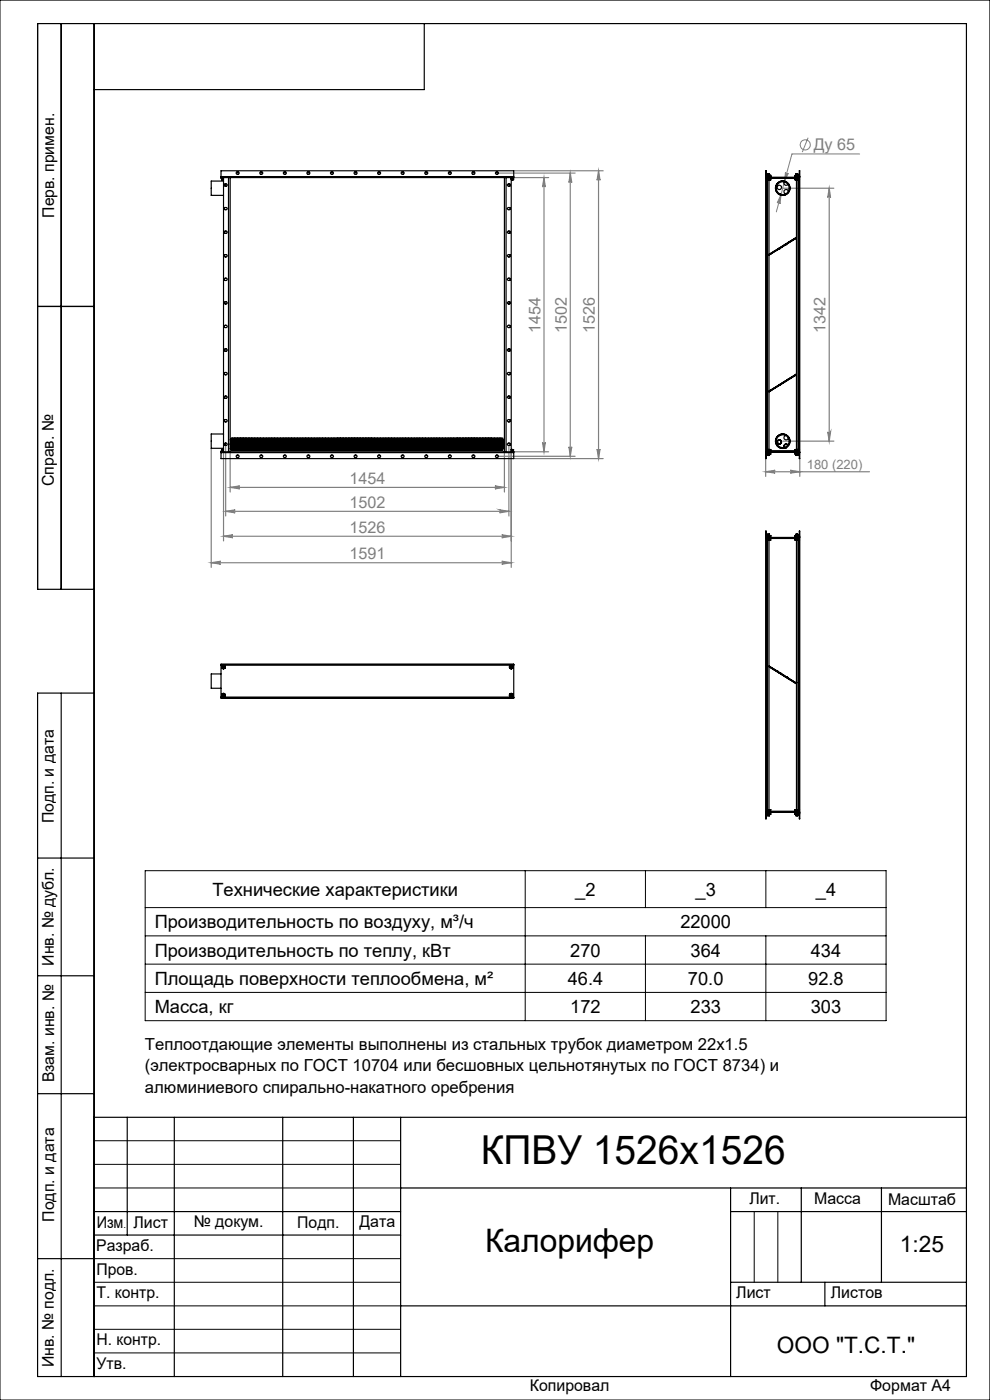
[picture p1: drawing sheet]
<svg xmlns="http://www.w3.org/2000/svg" width="210mm" height="297mm" viewBox="0 0 210 297" stroke-linecap="round" stroke-linejoin="round" font-family="sans-serif">
<defs><g id="words">
<text font-size="8.5" x="102" y="247">КПВУ 1526х1526</text>
<text font-size="6.9" x="102.9" y="265.6">Калорифер</text>
<g font-size="4.8">
<text x="190.9" y="265.6">1:25</text>
<text x="164.8" y="287">ООО &quot;Т.С.Т.&quot;</text>
</g>
<g font-size="3.9">
<text x="45.1" y="190.1">Технические характеристики</text>
<text x="122" y="190">_2</text>
<text x="147.5" y="190">_3</text>
<text x="173.1" y="190">_4</text>
<text x="32.8" y="196.9">Производительность по воздуху, м³/ч</text>
<text x="144.3" y="196.9">22000</text>
<text x="32.8" y="202.9">Производительность по теплу, кВт</text>
<text x="121" y="202.9">270</text>
<text x="146.5" y="202.9">364</text>
<text x="172" y="202.9">434</text>
<text x="32.8" y="208.9">Площадь поверхности теплообмена, м²</text>
<text x="120.4" y="208.9">46.4</text>
<text x="145.9" y="208.9">70.0</text>
<text x="171.4" y="208.9">92.8</text>
<text x="32.8" y="214.9">Масса, кг</text>
<text x="121" y="214.9">172</text>
<text x="146.5" y="214.9">233</text>
<text x="172" y="214.9">303</text>
</g>
<g font-size="3.5">
<text x="30.7" y="222.8">Теплоотдающие элементы выполнены из стальных трубок диаметром 22х1.5</text>
<text x="30.7" y="227.3">(электросварных по ГОСТ 10704 или бесшовных цельнотянутых по ГОСТ 8734) и</text>
<text x="30.7" y="231.8">алюминиевого спирально-накатного оребрения</text>
</g>
<g font-size="3.4" fill="#808080">
<text x="172.6" y="31.9">Ду 65</text>
<text x="114.6" y="70.6" transform="rotate(-90 114.6 70.6)">1454</text>
<text x="120.2" y="70.6" transform="rotate(-90 120.2 70.6)">1502</text>
<text x="126.2" y="70.6" transform="rotate(-90 126.2 70.6)">1526</text>
<text x="175.1" y="70.6" transform="rotate(-90 175.1 70.6)">1342</text>
<text x="74.1" y="102.6">1454</text>
<text x="74.1" y="107.7">1502</text>
<text x="74.1" y="113">1526</text>
<text x="74.1" y="118.6">1591</text>
</g>
<g font-size="3.4">
<text x="11.5" y="46.2" transform="rotate(-90 11.5 46.2)">Перв. примен.</text>
<text x="11.4" y="103.2" transform="rotate(-90 11.4 103.2)">Справ. №</text>
<text x="11.4" y="174.7" transform="rotate(-90 11.4 174.7)">Подп. и дата</text>
<text x="11.5" y="204.9" transform="rotate(-90 11.5 204.9)">Инв. № дубл.</text>
<text x="11.5" y="229.6" transform="rotate(-90 11.5 229.6)">Взам. инв. №</text>
<text x="159" y="255.5">Лит.</text>
<text x="172.7" y="255.5">Масса</text>
<text x="188.4" y="255.6">Масштаб</text>
<text x="11.5" y="259.2" transform="rotate(-90 11.5 259.2)">Подп. и дата</text>
<text x="20.5" y="260.4">Изм</text>
<text x="28.3" y="260.4">Лист</text>
<text x="41.1" y="260.4">№ докум.</text>
<text x="63.1" y="260.4">Подп.</text>
<text x="76.2" y="260.4">Дата</text>
<text x="20.4" y="265.4">Разраб.</text>
<text x="20.5" y="275.4">Т. контр.</text>
<text x="20.5" y="270.4">Пров.</text>
<text x="156.2" y="275.4">Лист</text>
<text x="176.2" y="275.4">Листов</text>
<text x="20.5" y="285.4">Н. контр.</text>
<text x="11.4" y="290" transform="rotate(-90 11.4 290)">Инв. № подл.</text>
<text x="20.5" y="290.4">Утв.</text>
<text x="112.4" y="295">Копировал</text>
<text x="184.6" y="295">Формат А4</text>
</g>
<text font-size="2.7" fill="#808080" x="171.2" y="99.4">180 (220)</text>
<text font-size="2.1" x="26.2" y="260.4">.</text>
</g></defs>
<g fill="none" stroke="#808080" stroke-width=".21">
<path d="M166.6 36.6a.31 .31 0 0 0 .2 .3 .31 .31 0 0 0 .4-.1l-.8 1.8zM171.4 29.2l-1.2 3.1M182.4 32.7h-14.4l-3.3 12.2M165.7 41.2l-.2 2a.31 .31 0 0 0-.3-.3 .31 .31 0 0 0-.3 .2z"/>
<circle cx="170.8" cy="30.7" r="1.07"/>
</g>
<g fill="none" stroke="#808080" stroke-width=".25">
<path d="M105.5 36.7h16.5M109 37.7h7.4M109 36.2h19M115.4 37.7l.3 2a.3 .3 0 0 0-.3-.3 .3 .3 0 0 0-.3 .3zM115.4 37.7v58.1M121 36.7v60.1M121 36.7l.3 2a.3 .3 0 0 0-.3-.3 .3 .3 0 0 0-.3 .3zM127 36.2v61.1M127 36.2l.3 2a.32 .32 0 0 0-.3-.2 .32 .32 0 0 0-.4 .2zM166.1 39.9h10.8M175.9 39.9l.3 2a.3 .3 0 0 0-.3-.3 .3 .3 0 0 0-.3 .3zM175.9 39.9v53.7"/>
<path d="M44.8 95.1v25.3M47.4 95.8v19M47.9 94.5v15M48.8 95.8v8.6M105.5 96.8h16.5M107 95.8v8.6M107.9 94.5v15M108.4 95.8v24.6M109 95.8h7.4M109 97.3h19M115.1 93.8a.3 .3 0 0 0 .3 .3 .3 .3 0 0 0 .3-.3l-.3 2zM120.7 94.8a.3 .3 0 0 0 .3 .3 .3 .3 0 0 0 .3-.3l-.3 2z"/>
<path d="M126.6 95.3a.32 .32 0 0 0 .4 .3 .32 .32 0 0 0 .3-.3l-.3 2zM162.4 97.3v3.8M166.1 93.6h10.8M167.6 99.8l2.1 .3-2.1 .3a.3 .3 0 0 0 .3-.3 .3 .3 0 0 0-.3-.3zM169.7 97.3v3.8M175.6 91.6a.3 .3 0 0 0 .3 .3 .3 .3 0 0 0 .3-.3l-.3 2zM44.8 119.4h63.6M44.8 119.4l2-.3a.32 .32 0 0 0-.3 .3 .32 .32 0 0 0 .3 .3zM47.4 113.8h61M47.4 113.8l2-.4a.32 .32 0 0 0-.3 .4 .32 .32 0 0 0 .3 .3zM47.9 108.5l2-.3a.32 .32 0 0 0-.3 .3 .32 .32 0 0 0 .3 .3zM47.9 108.5h60"/>
<path d="M48.8 103.4h58.2M48.8 103.4l2-.3a.32 .32 0 0 0-.3 .3 .32 .32 0 0 0 .3 .3zM105 103.1l2 .3-2 .3a.32 .32 0 0 0 .3-.3 .32 .32 0 0 0-.3-.3zM106 108.2l1.9 .3-1.9 .3a.32 .32 0 0 0 .3-.3 .32 .32 0 0 0-.3-.3zM106.4 113.4l2 .4-2 .3a.32 .32 0 0 0 .3-.3 .32 .32 0 0 0-.3-.4zM106.4 119.1l2 .3-2 .3a.32 .32 0 0 0 .3-.3 .32 .32 0 0 0-.3-.3zM162.4 100.1h22M162.4 100.1l2-.3a.3 .3 0 0 0-.3 .3 .3 .3 0 0 0 .3 .3z"/>
</g>
<g fill="none" stroke="#000" stroke-width=".21">
<path d="M0 0h210v297h-210zM30.8 184.7h157.2v31.8h-157.2zM30.8 198.5h157.2M30.8 192.5h157.2M111.4 184.7v31.8M136.9 184.7v7.8M136.9 198.5v18M162.5 184.7v7.8M162.5 198.5v18M30.8 204.5h157.2M30.8 210.5h157.2M20 242h65"/>
<path d="M20 247h65M20 252h65M160 257v15M165 257v15M20 267h65M20 272h65M20 277h65M20 282h65M20 287h65"/>
</g>
<g fill="none" stroke="#000" stroke-width=".25">
<path d="M13 5v120M20 5v287M90 5v14h-70M8 65h12M20 125h-12v-120h197v287h-197v-145h12M13 147v145M8 182h12M8 207h12M8 232h12M20 237h185M27 237v25M37 237v55"/>
<path d="M60 237v55M75 237v55M85 237v55M20 257h65M85 252h120M155 252v40M155 257h50M170 252v20M187 252v20M8 267h12M20 262h65M85 277h120"/>
<path d="M155 272h50M175 272v5"/>
</g>
<g fill="#808080">
<path d="M165.7 41.2l-.8 1.9a.31 .31 0 0 1 .3-.2 .31 .31 0 0 1 .3 .3zM166.6 36.6l-.2 2 .8-1.8a.31 .31 0 0 1-.4 .2 .31 .31 0 0 1-.2-.4z"/>
<path d="M162.4 100.1l2-.3a.3 .3 0 0 0-.3 .3 .3 .3 0 0 0 .3 .3zM167.6 99.8l2.1 .3-2.1 .3a.3 .3 0 0 0 .3-.3 .3 .3 0 0 0-.3-.3z"/>
<path d="M48.8 103.4l2-.3a.32 .32 0 0 0-.3 .3 .32 .32 0 0 0 .3 .3zM105 103.1l2 .3-2 .3a.32 .32 0 0 0 .3-.3 .32 .32 0 0 0-.3-.3zM47.4 113.8l2-.4a.32 .32 0 0 0-.3 .4 .32 .32 0 0 0 .3 .3zM106.4 113.4l2 .4-2 .3a.32 .32 0 0 0 .3-.3 .32 .32 0 0 0-.3-.4zM44.8 119.4l2-.3a.32 .32 0 0 0-.3 .3 .32 .32 0 0 0 .3 .3zM106.4 119.1l2 .3-2 .3a.32 .32 0 0 0 .3-.3 .32 .32 0 0 0-.3-.3z"/>
<path d="M115.4 37.7l.3 2a.3 .3 0 0 0-.3-.3 .3 .3 0 0 0-.3 .3zM115.1 93.8a.3 .3 0 0 0 .3 .3 .3 .3 0 0 0 .3-.3l-.3 2zM121 36.7l.3 2a.3 .3 0 0 0-.3-.3 .3 .3 0 0 0-.3 .3zM120.7 94.8a.3 .3 0 0 0 .3 .3 .3 .3 0 0 0 .3-.3l-.3 2zM127 36.2l.3 2a.32 .32 0 0 0-.3-.2 .32 .32 0 0 0-.4 .2zM126.6 95.3a.32 .32 0 0 0 .4 .3 .32 .32 0 0 0 .3-.3l-.3 2zM175.9 39.9l.3 2a.3 .3 0 0 0-.3-.3 .3 .3 0 0 0-.3 .3zM175.6 91.6a.3 .3 0 0 0 .3 .3 .3 .3 0 0 0 .3-.3l-.3 2z"/>
<path d="M47.9 108.5l2-.3a.32 .32 0 0 0-.3 .3 .32 .32 0 0 0 .3 .3zM106 108.2l1.9 .3-1.9 .3a.32 .32 0 0 0 .3-.3 .32 .32 0 0 0-.3-.3z"/>
</g>
<g fill="none" stroke="#000" stroke-width=".25">
<path d="M46.9 37.5v.2M46.9 37.5v-1.3h62.1v1.3M46.9 37.7v.1h.5M46.9 37.5h62.1M46.9 37.7h1.6M47 37.8l.4 .1M47.1 38.1h.1M47.1 38.1h.3M47.1 37.9v.2M47.4 37.9v.2M47.4 38.4h-2.6v3h2.6M47.4 37.7v58.1"/>
<path d="M47.8 39v.5M48.5 37.7h58.5M48.5 37.7v58.1M48.8 37.7v58.1M107 37.7v58.1M107 37.7h.4M107.4 37.7h1.6M107.4 37.7v58.1M108.2 39.1v.3M108.4 37.7v58.1M108.5 38.1h.3M108.5 38.1h.2"/>
<path d="M108.5 37.9v.2M108.7 37.9v.2M108.7 38.1h.1M108.8 38.1h.1M108.8 37.9v.2M108.8 37.8l-.4 .1M109 37.5v.2M109 37.7v.1h-.6M162.4 37.5l.2 .2v58.1M162.4 37.7h7.3v58.1h-7.3zM162.4 37.5v-1.3l.1 1.3M162.4 37.5h.1"/>
<path d="M162.5 37.5l.1 .1h6.9v-.1M162.6 37.5l.8 .1M162.6 37.8h6.8M162.7 37.5h.1M162.7 37.2h.1M162.7 37.2h.7M162.7 38.1h.1M162.7 38.1h.2M162.7 38.1h.7M162.7 37.2v.9M162.8 37.9v57.7M162.8 37.5h.1"/>
<path d="M162.8 37.2h.1M162.8 36.9h.4M162.8 36.9v.6M162.9 37.5h.3M162.9 37.2h.3M162.9 38.1h.3M162.9 37.9v.2M163.1 38.1v15.9l5.8-3.7v-12.2M163.2 37.5h.1M163.2 37.2h.2M163.2 38.1h.1M163.2 37.2v.3"/>
<path d="M163.2 37.9v.2M163.2 37.5h.2M163.2 36.9v.6M163.3 38.1h.1M163.3 37.9v.2M163.4 37.5h.1M163.4 37.2h.1M163.4 38.1h.1M163.4 37.2v.3M163.4 37.9v.2M166.4 38.6a.47 .47 0 0 0 .1 .6 .47 .47 0 0 0 .6-.1M166.5 38.4v.1"/>
<path d="M168.6 37.6l.8-.1v.4h-6.8M168.7 37.2h.1M168.7 37.2h.7M168.7 37.5h.1M168.7 38.1h.1M168.7 37.2v.3M168.7 37.9v.2M168.7 38.1h.7M168.8 38.1h.1M168.8 37.9v.2M168.8 37.2h.1M168.8 37.5h.1"/>
<path d="M168.8 36.9h.4M168.8 36.9v.6M168.9 37.2h.3M168.9 37.5h.3M168.9 38.1h.3M168.9 37.9v.2M169.2 37.2h.2M169.2 37.5h.1M169.2 38.1h.2M169.2 37.2v.3M169.2 37.9v.2M169.2 37.5h.2"/>
<path d="M169.2 36.9v.6M169.3 37.9v57.7M169.4 37.2h.1M169.4 37.5h.1M169.4 38.1h.1M169.4 37.2v.3M169.4 37.9v.2M169.5 37.7l-.1 58.1 .3 .2M169.5 37.5v-1.3l.2 1.3M169.5 37.5h.2M169.7 37.5l-.3 .2M47.6 44.1v.3"/>
<path d="M47.6 49.1v.3M47.6 54.1v.3M47.6 59.1v.3M108.2 44.1v.3M108.2 49.1v.3M108.2 54.1v.3M108.2 59.1v.3M163.1 54.1l5.8-3.6v28.8l-5.8 3.7zM163.2 53.9l.1 .1M163.3 54h.1M165.1 52.7v.1M165.1 41.1h.1"/>
<path d="M165.2 52.8h.1M165.3 41.1l.3 .1M165.7 41.4h.1M165.8 52.3h.1M165.8 52.5h.1M166.5 51.9h.1M166.7 51.9h.1M167.2 51.6h.1M167.2 51.4h.1M167.2 40.6a.46 .46 0 0 0-.4-.4 .46 .46 0 0 0-.5 .4 .46 .46 0 0 0 .4 .5M168.8 50.5l-5.6 3.4M168.8 50.5v.1"/>
<path d="M168.8 50.6l-5.5 3.4M47.6 64.1v.3M47.6 69.1v.3M47.6 74.1v.3M47.6 79.1v.3M108.2 64.1v.3M108.2 69.1v.3M108.2 74.1v.3M108.2 79.1v.3M168.8 79.5l-5.6 3.4M168.8 79.5v.1M168.8 79.6l-5.5 3.4"/>
<path d="M46.9 95.8v.2M46.9 96h62.1M46.9 96v1.3h62.1v-1.3M46.9 95.8h1.6M47.1 95.4h.1M47.1 95.4h.3M47.1 95.4v.2M47.4 95.4h.1M47.4 95.4v.2M47.4 92.1h-2.6v3h2.6M47.4 95.6l-.4 .1M47.4 95.4h-.3v.2"/>
<path d="M47.4 95.7h-.5v.1M47.6 84.1v.3M47.6 89.1v.3M47.8 94v.5M48.5 95.8h58.5M48.8 94.2h2.1M48.8 95.1h.3M48.8 94.2h.3M49.1 94.2v1.2M49.1 93h.1M49.1 95.4h.1M49.1 93.9h.1"/>
<path d="M49.1 93v1.2M49.1 93v.9M49.1 94.2v.9M49.1 93.9v1.5M49.1 93.9v.3M49.1 95.1v.3M49.1 95.1h1.8M49.3 93v.9M49.3 93v1.2M49.3 93.9v1.5M49.3 94.2v1.2M49.3 93h.1"/>
<path d="M49.3 93.9v.3M49.3 95.4h.1M49.3 93.9h.1M49.5 93h.1M49.5 95.4h.1M49.5 93.9h.1M49.5 93v1.2M49.5 93v.9M49.5 93.9v1.5M49.5 94.2v1.2M49.5 93.9v.3M49.7 93.3v.9"/>
<path d="M49.7 94.2v.9M49.7 93h.1M49.7 95.4h.1M49.7 93.9h.1M49.7 93v.9M49.7 93.9v1.5M49.7 93v.3M49.7 93.9v.3M49.7 95.1v.3M49.9 93.3v.9M49.9 94.2v.9M49.9 93h.1"/>
<path d="M49.9 93v.3M49.9 93.9v.3M49.9 95.1v.3M49.9 95.4h.1M49.9 93.9h.1M49.9 93v.9M49.9 93.9v1.5M50.1 93h.1M50.1 95.4h.1M50.1 93.9h.1M50.1 93v.9M50.1 93.3v.9"/>
<path d="M50.1 93.9v1.5M50.1 94.2v.9M50.1 93v.3M50.1 93.9v.3M50.1 95.1v.3M50.3 94.2v1.2M50.3 93h.1M50.3 95.4h.1M50.3 93.9h.1M50.3 93v.9M50.3 93v1.2M50.3 93.9v1.5"/>
<path d="M50.3 93.9v.3M50.5 93v.9M50.5 93v1.2M50.5 93.9v1.5M50.5 94.2v1.2M50.5 93h.1M50.5 93.9v.3M50.5 95.4h.1M50.5 93.9h.1M50.7 93h.1M50.7 95.4h.1M50.7 93.9h.1"/>
<path d="M50.7 93v1.2M50.7 93v.9M50.7 93.9v1.5M50.7 94.2v1.2M50.7 93.9v.3M50.9 93.3v.9M50.9 94.2v.9M50.9 93.3h-2.1M50.9 95.1v.3M50.9 93h.1M50.9 95.4h.1M50.9 93.9h.1"/>
<path d="M50.9 93v.9M50.9 93.9v1.5M50.9 93v.3M50.9 93.9v.3M50.9 94.2h.6M50.9 93.3h.6M50.9 95.1h.6M51.1 93v.9M51.1 93v1.2M51.1 93.9v1.5M51.1 94.2v1.2M51.1 93h.1"/>
<path d="M51.1 93.9v.3M51.1 95.4h.1M51.1 93.9h.1M51.3 93h.1M51.3 95.4h.1M51.3 93.9h.1M51.3 93v1.2M51.3 93v.9M51.3 93.9v1.5M51.3 94.2v1.2M51.3 93.9v.3M51.5 93.3v.9"/>
<path d="M51.5 94.2v.9M51.5 95.1v.3M51.5 93h.1M51.5 95.4h.1M51.5 93.9h.1M51.5 93v.9M51.5 93.9v1.5M51.5 93v.3M51.5 93.9v.3M51.5 94.2h.6M51.5 93.3h.6M51.5 95.1h.6"/>
<path d="M51.7 93.3v.9M51.7 94.2v.9M51.7 93h.1M51.7 93v.3M51.7 93.9v.3M51.7 95.1v.3M51.7 95.4h.1M51.7 93.9h.1M51.7 93v.9M51.7 93.9v1.5M51.9 93h.1M51.9 95.4h.1"/>
<path d="M51.9 93.9h.1M51.9 93v.9M51.9 93.3v.9M51.9 93.9v1.5M51.9 94.2v.9M51.9 93v.3M51.9 93.9v.3M51.9 95.1v.3M52.1 93.3v.9M52.1 94.2v.9M52.1 95.1v.3M52.1 93h.1"/>
<path d="M52.1 95.4h.1M52.1 93.9h.1M52.1 93v.9M52.1 93.9v1.5M52.1 93v.3M52.1 93.9v.3M52.1 94.2h.6M52.1 93.3h.6M52.1 95.1h.6M52.3 93v.9M52.3 93v1.2M52.3 93.9v1.5"/>
<path d="M52.3 94.2v1.2M52.3 93h.1M52.3 93.9v.3M52.3 95.4h.1M52.3 93.9h.1M52.5 93h.1M52.5 95.4h.1M52.5 93.9h.1M52.5 93v1.2M52.5 93v.9M52.5 93.9v1.5M52.5 94.2v1.2"/>
<path d="M52.5 93.9v.3M52.7 93.3v.9M52.7 94.2v.9M52.7 95.1v.3M52.7 93h.1M52.7 95.4h.1M52.7 93.9h.1M52.7 93v.9M52.7 93.9v1.5M52.7 93v.3M52.7 93.9v.3M52.7 94.2h.6"/>
<path d="M52.7 93.3h.6M52.7 95.1h.6M52.9 93v.9M52.9 93v1.2M52.9 93.9v1.5M52.9 94.2v1.2M52.9 93h.1M52.9 93.9v.3M52.9 95.4h.1M52.9 93.9h.1M53.1 93h.1M53.1 95.4h.1"/>
<path d="M53.1 93.9h.1M53.1 93v1.2M53.1 93v.9M53.1 93.9v1.5M53.1 94.2v1.2M53.1 93.9v.3M53.3 93.3v.9M53.3 94.2v.9M53.3 95.1v.3M53.3 93h.1M53.3 95.4h.1M53.3 93.9h.1"/>
<path d="M53.3 93v.9M53.3 93.9v1.5M53.3 93v.3M53.3 93.9v.3M53.3 94.2h.6M53.3 93.3h.6M53.3 95.1h.6M53.5 93v.9M53.5 93.3v.9M53.5 94.2v.9M53.5 93h.1M53.5 93v.3"/>
<path d="M53.5 93.9v.3M53.5 95.1v.3M53.5 95.4h.1M53.5 93.9h.1M53.5 93.9v1.5M53.7 93v.9M53.7 93v1.2M53.7 93.9v1.5M53.7 94.2v1.2M53.7 93h.1M53.7 93.9v.3M53.7 95.4h.1"/>
<path d="M53.7 93.9h.1M53.9 93.3v.9M53.9 94.2v.9M53.9 95.1v.3M53.9 93h.1M53.9 95.4h.1M53.9 93.9h.1M53.9 93v.9M53.9 93.9v1.5M53.9 93v.3M53.9 93.9v.3M53.9 94.2h.6"/>
<path d="M53.9 93.3h.6M53.9 95.1h.6M54.1 93v.9M54.1 93.3v.9M54.1 94.2v.9M54.1 93h.1M54.1 93v.3M54.1 93.9v.3M54.1 95.1v.3M54.1 95.4h.1M54.1 93.9h.1M54.1 93.9v1.5"/>
<path d="M54.3 93.3v.9M54.3 94.2v.9M54.3 93h.1M54.3 93v.3M54.3 93.9v.3M54.3 95.1v.3M54.3 95.4h.1M54.3 93.9h.1M54.3 93v.9M54.3 93.9v1.5M54.5 93.3v.9M54.5 94.2v.9"/>
<path d="M54.5 95.1v.3M54.5 93h.1M54.5 95.4h.1M54.5 93.9h.1M54.5 93v.9M54.5 93.9v1.5M54.5 93v.3M54.5 93.9v.3M54.5 94.2h.6M54.5 93.3h.6M54.5 95.1h.6M54.7 93v.9"/>
<path d="M54.7 93v1.2M54.7 93.9v1.5M54.7 94.2v1.2M54.7 93h.1M54.7 93.9v.3M54.7 95.4h.1M54.7 93.9h.1M54.9 93v.9M54.9 93v1.2M54.9 93.9v1.5M54.9 94.2v1.2M54.9 93h.1"/>
<path d="M54.9 93.9v.3M54.9 95.4h.1M54.9 93.9h.1M55.1 93.3v.9M55.1 94.2v.9M55.1 95.1v.3M55.1 93h.1M55.1 95.4h.1M55.1 93.9h.1M55.1 93v.9M55.1 93.9v1.5M55.1 93v.3"/>
<path d="M55.1 93.9v.3M55.1 94.2h.6M55.1 93.3h.6M55.1 95.1h.6M55.3 93v.9M55.3 93v1.2M55.3 93.9v1.5M55.3 94.2v1.2M55.3 93h.1M55.3 93.9v.3M55.3 95.4h.1M55.3 93.9h.1"/>
<path d="M55.5 93v.9M55.5 93v1.2M55.5 93.9v1.5M55.5 94.2v1.2M55.5 93h.1M55.5 93.9v.3M55.5 95.4h.1M55.5 93.9h.1M55.7 93.3v.9M55.7 94.2v.9M55.7 95.1v.3M55.7 93h.1"/>
<path d="M55.7 95.4h.1M55.7 93.9h.1M55.7 93v.9M55.7 93.9v1.5M55.7 93v.3M55.7 93.9v.3M55.7 94.2h.6M55.7 93.3h.6M55.7 95.1h.6M55.9 93.3v.9M55.9 94.2v.9M55.9 93h.1"/>
<path d="M55.9 93v.3M55.9 93.9v.3M55.9 95.1v.3M55.9 95.4h.1M55.9 93.9h.1M55.9 93v.9M55.9 93.9v1.5M56.1 93.3v.9M56.1 94.2v.9M56.1 93h.1M56.1 93v.3M56.1 93.9v.3"/>
<path d="M56.1 95.1v.3M56.1 95.4h.1M56.1 93.9h.1M56.1 93v.9M56.1 93.9v1.5M56.3 93.3v.9M56.3 94.2v.9M56.3 95.1v.3M56.3 93h.1M56.3 95.4h.1M56.3 93.9h.1M56.3 93v.9"/>
<path d="M56.3 93.9v1.5M56.3 93v.3M56.3 93.9v.3M56.3 94.2h.6M56.3 93.3h.6M56.3 95.1h.6M56.5 93v.9M56.5 93v1.2M56.5 93.9v1.5M56.5 94.2v1.2M56.5 93h.1M56.5 93.9v.3"/>
<path d="M56.5 95.4h.1M56.5 93.9h.1M56.7 93v.9M56.7 93v1.2M56.7 93.9v1.5M56.7 94.2v1.2M56.7 93h.1M56.7 93.9v.3M56.7 95.4h.1M56.7 93.9h.1M56.9 93.3v.9M56.9 94.2v.9"/>
<path d="M56.9 95.1v.3M56.9 93h.1M56.9 95.4h.1M56.9 93.9h.1M56.9 93v.9M56.9 93.9v1.5M56.9 93v.3M56.9 93.9v.3M56.9 94.2h.6M56.9 93.3h.6M56.9 95.1h.6M57.1 93v.9"/>
<path d="M57.1 93v1.2M57.1 93.9v1.5M57.1 94.2v1.2M57.1 93h.1M57.1 93.9v.3M57.1 95.4h.1M57.1 93.9h.1M57.3 93v.9M57.3 93v1.2M57.3 93.9v1.5M57.3 94.2v1.2M57.3 93h.1"/>
<path d="M57.3 93.9v.3M57.3 95.4h.1M57.3 93.9h.1M57.5 93.3v.9M57.5 94.2v.9M57.5 95.1v.3M57.5 93h.1M57.5 95.4h.1M57.5 93.9h.1M57.5 93v.9M57.5 93.9v1.5M57.5 93v.3"/>
<path d="M57.5 93.9v.3M57.5 94.2h.6M57.5 93.3h.6M57.5 95.1h.6M57.7 93.3v.9M57.7 94.2v.9M57.7 93h.1M57.7 93v.3M57.7 93.9v.3M57.7 95.1v.3M57.7 95.4h.1M57.7 93.9h.1"/>
<path d="M57.7 93v.9M57.7 93.9v1.5M57.9 93.3v.9M57.9 94.2v.9M57.9 93h.1M57.9 93v.3M57.9 93.9v.3M57.9 95.1v.3M57.9 95.4h.1M57.9 93.9h.1M57.9 93v.9M57.9 93.9v1.5"/>
<path d="M58.1 93.3v.9M58.1 94.2v.9M58.1 95.1v.3M58.1 93h.1M58.1 95.4h.1M58.1 93.9h.1M58.1 93v.9M58.1 93.9v1.5M58.1 93v.3M58.1 93.9v.3M58.1 94.2h.6M58.1 93.3h.6"/>
<path d="M58.1 95.1h.6M58.3 93v.9M58.3 93v1.2M58.3 93.9v1.5M58.3 94.2v1.2M58.3 93h.1M58.3 93.9v.3M58.3 95.4h.1M58.3 93.9h.1M58.5 93v.9M58.5 93v1.2M58.5 93.9v1.5"/>
<path d="M58.5 94.2v1.2M58.5 93h.1M58.5 93.9v.3M58.5 95.4h.1M58.5 93.9h.1M58.7 93.3v.9M58.7 94.2v.9M58.7 95.1v.3M58.7 93h.1M58.7 95.4h.1M58.7 93.9h.1M58.7 93v.9"/>
<path d="M58.7 93.9v1.5M58.7 93v.3M58.7 93.9v.3M58.7 94.2h.6M58.7 93.3h.6M58.7 95.1h.6M58.9 93v.9M58.9 93v1.2M58.9 93.9v1.5M58.9 94.2v1.2M58.9 93h.1M58.9 93.9v.3"/>
<path d="M58.9 95.4h.1M58.9 93.9h.1M59.1 93v.9M59.1 93v1.2M59.1 93.9v1.5M59.1 94.2v1.2M59.1 93h.1M59.1 93.9v.3M59.1 95.4h.1M59.1 93.9h.1M59.3 93.3v.9M59.3 94.2v.9"/>
<path d="M59.3 95.1v.3M59.3 93h.1M59.3 95.4h.1M59.3 93.9h.1M59.3 93v.9M59.3 93.9v1.5M59.3 93v.3M59.3 93.9v.3M59.3 94.2h.6M59.3 93.3h.6M59.3 95.1h.6M59.5 93.3v.9"/>
<path d="M59.5 94.2v.9M59.5 93h.1M59.5 93v.3M59.5 93.9v.3M59.5 95.1v.3M59.5 95.4h.1M59.5 93.9h.1M59.5 93v.9M59.5 93.9v1.5M59.7 93.3v.9M59.7 94.2v.9M59.7 93h.1"/>
<path d="M59.7 93v.3M59.7 93.9v.3M59.7 95.1v.3M59.7 95.4h.1M59.7 93.9h.1M59.7 93v.9M59.7 93.9v1.5M59.9 93.3v.9M59.9 94.2v.9M59.9 95.1v.3M59.9 93h.1M59.9 95.4h.1"/>
<path d="M59.9 93.9h.1M59.9 93v.9M59.9 93.9v1.5M59.9 93v.3M59.9 93.9v.3M59.9 94.2h.6M59.9 93.3h.6M59.9 95.1h.6M60.1 93v.9M60.1 93v1.2M60.1 93.9v1.5M60.1 94.2v1.2"/>
<path d="M60.1 93h.1M60.1 93.9v.3M60.1 95.4h.1M60.1 93.9h.1M60.3 93v.9M60.3 93v1.2M60.3 93.9v1.5M60.3 94.2v1.2M60.3 93h.1M60.3 93.9v.3M60.3 95.4h.1M60.3 93.9h.1"/>
<path d="M60.5 93.3v.9M60.5 94.2v.9M60.5 95.1v.3M60.5 93h.1M60.5 95.4h.1M60.5 93.9h.1M60.5 93v.9M60.5 93.9v1.5M60.5 93v.3M60.5 93.9v.3M60.5 94.2h.6M60.5 93.3h.6"/>
<path d="M60.5 95.1h.6M60.7 93v.9M60.7 93v1.2M60.7 93.9v1.5M60.7 94.2v1.2M60.7 93h.1M60.7 93.9v.3M60.7 95.4h.1M60.7 93.9h.1M60.9 93v.9M60.9 93v1.2M60.9 93.9v1.5"/>
<path d="M60.9 94.2v1.2M60.9 93h.1M60.9 93.9v.3M60.9 95.4h.1M60.9 93.9h.1M61.1 93.3v.9M61.1 94.2v.9M61.1 95.1v.3M61.1 93h.1M61.1 95.4h.1M61.1 93.9h.1M61.1 93v.9"/>
<path d="M61.1 93.9v1.5M61.1 93v.3M61.1 93.9v.3M61.1 94.2h.6M61.1 93.3h.6M61.1 95.1h.6M61.3 93.3v.9M61.3 94.2v.9M61.3 93h.1M61.3 93v.3M61.3 93.9v.3M61.3 95.1v.3"/>
<path d="M61.3 95.4h.1M61.3 93.9h.1M61.3 93v.9M61.3 93.9v1.5M61.5 93.3v.9M61.5 94.2v.9M61.5 93h.1M61.5 93v.3M61.5 93.9v.3M61.5 95.1v.3M61.5 95.4h.1M61.5 93.9h.1"/>
<path d="M61.5 93v.9M61.5 93.9v1.5M61.7 93.3v.9M61.7 94.2v.9M61.7 95.1v.3M61.7 93h.1M61.7 95.4h.1M61.7 93.9h.1M61.7 93v.9M61.7 93.9v1.5M61.7 93v.3M61.7 93.9v.3"/>
<path d="M61.7 94.2h.6M61.7 93.3h.6M61.7 95.1h.6M61.9 93.3v.9M61.9 94.2v.9M61.9 93h.1M61.9 93v.3M61.9 93.9v.3M61.9 95.1v.3M61.9 95.4h.1M61.9 93.9h.1M61.9 93v.9"/>
<path d="M61.9 93.9v1.5M62.1 93.3v.9M62.1 93.9v1.5M62.1 94.2v.9M62.1 93h.1M62.1 93v.3M62.1 93.9v.3M62.1 95.1v.3M62.1 95.4h.1M62.1 93.9h.1M62.1 93v.9M62.3 93.3v.9"/>
<path d="M62.3 94.2v.9M62.3 95.1v.3M62.3 93h.1M62.3 95.4h.1M62.3 93.9h.1M62.3 93v.9M62.3 93.9v1.5M62.3 93v.3M62.3 93.9v.3M62.3 94.2h.6M62.3 93.3h.6M62.3 95.1h.6"/>
<path d="M62.5 93v.9M62.5 93v1.2M62.5 93.9v1.5M62.5 94.2v1.2M62.5 93h.1M62.5 93.9v.3M62.5 95.4h.1M62.5 93.9h.1M62.7 93v.9M62.7 93v1.2M62.7 93.9v1.5M62.7 94.2v1.2"/>
<path d="M62.7 93h.1M62.7 93.9v.3M62.7 95.4h.1M62.7 93.9h.1M62.9 93.3v.9M62.9 94.2v.9M62.9 95.1v.3M62.9 93h.1M62.9 95.4h.1M62.9 93.9h.1M62.9 93v.9M62.9 93.9v1.5"/>
<path d="M62.9 93v.3M62.9 93.9v.3M62.9 94.2h.6M62.9 93.3h.6M62.9 95.1h.6M63.1 93v.9M63.1 93v1.2M63.1 93.9v1.5M63.1 94.2v1.2M63.1 93h.1M63.1 93.9v.3M63.1 95.4h.1"/>
<path d="M63.1 93.9h.1M63.3 93v.9M63.3 93v1.2M63.3 93.9v1.5M63.3 94.2v1.2M63.3 93h.1M63.3 93.9v.3M63.3 95.4h.1M63.3 93.9h.1M63.5 93.3v.9M63.5 94.2v.9M63.5 95.1v.3"/>
<path d="M63.5 93h.1M63.5 95.4h.1M63.5 93.9h.1M63.5 93v.9M63.5 93.9v1.5M63.5 93v.3M63.5 93.9v.3M63.5 94.2h.6M63.5 93.3h.6M63.5 95.1h.6M63.7 93.3v.9M63.7 94.2v.9"/>
<path d="M63.7 93h.1M63.7 93v.3M63.7 93.9v.3M63.7 95.1v.3M63.7 95.4h.1M63.7 93.9h.1M63.7 93v.9M63.7 93.9v1.5M63.9 93.3v.9M63.9 94.2v.9M63.9 93h.1M63.9 93v.3"/>
<path d="M63.9 93.9v.3M63.9 95.1v.3M63.9 95.4h.1M63.9 93.9h.1M63.9 93v.9M63.9 93.9v1.5M64.1 93.3v.9M64.1 94.2v.9M64.1 95.1v.3M64.1 93h.1M64.1 95.4h.1M64.1 93.9h.1"/>
<path d="M64.1 93v.9M64.1 93.9v1.5M64.1 93v.3M64.1 93.9v.3M64.1 94.2h.6M64.1 93.3h.6M64.1 95.1h.6M64.3 93v.9M64.3 93v1.2M64.3 93.9v1.5M64.3 94.2v1.2M64.3 93h.1"/>
<path d="M64.3 93.9v.3M64.3 95.4h.1M64.3 93.9h.1M64.5 93v.9M64.5 93v1.2M64.5 93.9v1.5M64.5 94.2v1.2M64.5 93h.1M64.5 93.9v.3M64.5 95.4h.1M64.5 93.9h.1M64.7 93.3v.9"/>
<path d="M64.7 94.2v.9M64.7 95.1v.3M64.7 93h.1M64.7 95.4h.1M64.7 93.9h.1M64.7 93v.9M64.7 93.9v1.5M64.7 93v.3M64.7 93.9v.3M64.7 94.2h.6M64.7 93.3h.6M64.7 95.1h.6"/>
<path d="M64.9 93v.9M64.9 93v1.2M64.9 93.9v1.5M64.9 94.2v1.2M64.9 93h.1M64.9 93.9v.3M64.9 95.4h.1M64.9 93.9h.1M65.1 93v.9M65.1 93v1.2M65.1 93.9v1.5M65.1 94.2v1.2"/>
<path d="M65.1 93h.1M65.1 93.9v.3M65.1 95.4h.1M65.1 93.9h.1M65.3 93.3v.9M65.3 94.2v.9M65.3 95.1v.3M65.3 93h.1M65.3 95.4h.1M65.3 93.9h.1M65.3 93v.9M65.3 93.9v1.5"/>
<path d="M65.3 93v.3M65.3 93.9v.3M65.3 94.2h.6M65.3 93.3h.6M65.3 95.1h.6M65.5 93.3v.9M65.5 94.2v.9M65.5 93h.1M65.5 93v.3M65.5 93.9v.3M65.5 95.1v.3M65.5 95.4h.1"/>
<path d="M65.5 93.9h.1M65.5 93v.9M65.5 93.9v1.5M65.7 93.3v.9M65.7 94.2v.9M65.7 93h.1M65.7 93v.3M65.7 93.9v.3M65.7 95.1v.3M65.7 95.4h.1M65.7 93.9h.1M65.7 93v.9"/>
<path d="M65.7 93.9v1.5M65.9 93.3v.9M65.9 94.2v.9M65.9 95.1v.3M65.9 93h.1M65.9 95.4h.1M65.9 93.9h.1M65.9 93v.9M65.9 93.9v1.5M65.9 93v.3M65.9 93.9v.3M65.9 94.2h.6"/>
<path d="M65.9 93.3h.6M65.9 95.1h.6M66.1 93v.9M66.1 93v1.2M66.1 93.9v1.5M66.1 94.2v1.2M66.1 93h.1M66.1 93.9v.3M66.1 95.4h.1M66.1 93.9h.1M66.3 93v.9M66.3 93v1.2"/>
<path d="M66.3 93.9v1.5M66.3 94.2v1.2M66.3 93h.1M66.3 93.9v.3M66.3 95.4h.1M66.3 93.9h.1M66.5 93.3v.9M66.5 94.2v.9M66.5 95.1v.3M66.5 93h.1M66.5 95.4h.1M66.5 93.9h.1"/>
<path d="M66.5 93v.9M66.5 93.9v1.5M66.5 93v.3M66.5 93.9v.3M66.5 94.2h.6M66.5 93.3h.6M66.5 95.1h.6M66.7 93v.9M66.7 93v1.2M66.7 93.9v1.5M66.7 94.2v1.2M66.7 93h.1"/>
<path d="M66.7 93.9v.3M66.7 95.4h.1M66.7 93.9h.1M66.9 93v.9M66.9 93v1.2M66.9 93.9v1.5M66.9 94.2v1.2M66.9 93h.1M66.9 93.9v.3M66.9 95.4h.1M66.9 93.9h.1M67.1 93.3v.9"/>
<path d="M67.1 94.2v.9M67.1 95.1v.3M67.1 93h.1M67.1 95.4h.1M67.1 93.9h.1M67.1 93v.9M67.1 93.9v1.5M67.1 93v.3M67.1 93.9v.3M67.1 94.2h.6M67.1 93.3h.6M67.1 95.1h.6"/>
<path d="M67.3 93.3v.9M67.3 94.2v.9M67.3 93h.1M67.3 93v.3M67.3 93.9v.3M67.3 95.1v.3M67.3 95.4h.1M67.3 93.9h.1M67.3 93v.9M67.3 93.9v1.5M67.5 93.3v.9M67.5 94.2v.9"/>
<path d="M67.5 93h.1M67.5 93v.3M67.5 93.9v.3M67.5 95.1v.3M67.5 95.4h.1M67.5 93.9h.1M67.5 93v.9M67.5 93.9v1.5M67.7 93.3v.9M67.7 94.2v.9M67.7 95.1v.3M67.7 93h.1"/>
<path d="M67.7 95.4h.1M67.7 93.9h.1M67.7 93v.9M67.7 93.9v1.5M67.7 93v.3M67.7 93.9v.3M67.7 94.2h.6M67.7 93.3h.6M67.7 95.1h.6M67.9 93v.9M67.9 93v1.2M67.9 93.9v1.5"/>
<path d="M67.9 94.2v1.2M67.9 93h.1M67.9 93.9v.3M67.9 95.4h.1M67.9 93.9h.1M68.1 93v.9M68.1 93v1.2M68.1 93.9v1.5M68.1 94.2v1.2M68.1 93h.1M68.1 93.9v.3M68.1 95.4h.1"/>
<path d="M68.1 93.9h.1M68.3 93.3v.9M68.3 94.2v.9M68.3 95.1v.3M68.3 93h.1M68.3 95.4h.1M68.3 93.9h.1M68.3 93v.9M68.3 93.9v1.5M68.3 93v.3M68.3 93.9v.3M68.3 94.2h.6"/>
<path d="M68.3 93.3h.6M68.3 95.1h.6M68.5 93v.9M68.5 93v1.2M68.5 93.9v1.5M68.5 94.2v1.2M68.5 93h.1M68.5 93.9v.3M68.5 95.4h.1M68.5 93.9h.1M68.7 93v.9M68.7 93v1.2"/>
<path d="M68.7 93.9v1.5M68.7 94.2v1.2M68.7 93h.1M68.7 93.9v.3M68.7 95.4h.1M68.7 93.9h.1M68.9 93.3v.9M68.9 94.2v.9M68.9 95.1v.3M68.9 93h.1M68.9 95.4h.1M68.9 93.9h.1"/>
<path d="M68.9 93v.9M68.9 93.9v1.5M68.9 93v.3M68.9 93.9v.3M68.9 94.2h.6M68.9 93.3h.6M68.9 95.1h.6M69.1 93.3v.9M69.1 93.9v1.5M69.1 94.2v.9M69.1 93h.1M69.1 93v.3"/>
<path d="M69.1 93.9v.3M69.1 95.1v.3M69.1 95.4h.1M69.1 93.9h.1M69.1 93v.9M69.3 93.3v.9M69.3 94.2v.9M69.3 93h.1M69.3 93v.3M69.3 93.9v.3M69.3 95.1v.3M69.3 95.4h.1"/>
<path d="M69.3 93.9h.1M69.3 93v.9M69.3 93.9v1.5M69.5 93.3v.9M69.5 94.2v.9M69.5 95.1v.3M69.5 93h.1M69.5 95.4h.1M69.5 93.9h.1M69.5 93v.9M69.5 93.9v1.5M69.5 93v.3"/>
<path d="M69.5 93.9v.3M69.5 94.2h.6M69.5 93.3h.6M69.5 95.1h.6M69.7 93v.9M69.7 93v1.2M69.7 93.9v1.5M69.7 94.2v1.2M69.7 93h.1M69.7 93.9v.3M69.7 95.4h.1M69.7 93.9h.1"/>
<path d="M69.9 93v.9M69.9 93v1.2M69.9 93.9v1.5M69.9 94.2v1.2M69.9 93h.1M69.9 93.9v.3M69.9 95.4h.1M69.9 93.9h.1M70.1 93.3v.9M70.1 94.2v.9M70.1 95.1v.3M70.1 93h.1"/>
<path d="M70.1 95.4h.1M70.1 93.9h.1M70.1 93v.9M70.1 93.9v1.5M70.1 93v.3M70.1 93.9v.3M70.1 94.2h.6M70.1 93.3h.6M70.1 95.1h.6M70.3 93v.9M70.3 93v1.2M70.3 93.9v1.5"/>
<path d="M70.3 94.2v1.2M70.3 93h.1M70.3 93.9v.3M70.3 95.4h.1M70.3 93.9h.1M70.5 93v.9M70.5 93v1.2M70.5 93.9v1.5M70.5 94.2v1.2M70.5 93h.1M70.5 93.9v.3M70.5 95.4h.1"/>
<path d="M70.5 93.9h.1M70.7 93.3v.9M70.7 94.2v.9M70.7 95.1v.3M70.7 93h.1M70.7 95.4h.1M70.7 93.9h.1M70.7 93v.9M70.7 93.9v1.5M70.7 93v.3M70.7 93.9v.3M70.7 94.2h.6"/>
<path d="M70.7 93.3h.6M70.7 95.1h.6M70.9 93v.9M70.9 93v1.2M70.9 93.9v1.5M70.9 94.2v1.2M70.9 93h.1M70.9 93.9v.3M70.9 95.4h.1M70.9 93.9h.1M71.1 93v.9M71.1 93v1.2"/>
<path d="M71.1 93.9v1.5M71.1 94.2v1.2M71.1 93h.1M71.1 93.9v.3M71.1 95.4h.1M71.1 93.9h.1M71.3 93.3v.9M71.3 94.2v.9M71.3 95.1v.3M71.3 93h.1M71.3 95.4h.1M71.3 93.9h.1"/>
<path d="M71.3 93v.9M71.3 93.9v1.5M71.3 93v.3M71.3 93.9v.3M71.3 94.2h.6M71.3 93.3h.6M71.3 95.1h.6M71.5 93.3v.9M71.5 94.2v.9M71.5 93h.1M71.5 95.4h.1M71.5 93.9h.1"/>
<path d="M71.5 93v.9M71.5 93.9v1.5M71.5 93v.3M71.5 93.9v.3M71.5 95.1v.3M71.7 93.3v.9M71.7 93.9v1.5M71.7 94.2v.9M71.7 93h.1M71.7 93v.3M71.7 93.9v.3M71.7 95.1v.3"/>
<path d="M71.7 95.4h.1M71.7 93.9h.1M71.7 93v.9M71.9 93.3v.9M71.9 94.2v.9M71.9 95.1v.3M71.9 93h.1M71.9 95.4h.1M71.9 93.9h.1M71.9 93v.9M71.9 93.9v1.5M71.9 93v.3"/>
<path d="M71.9 93.9v.3M71.9 94.2h.6M71.9 93.3h.6M71.9 95.1h.6M72.1 94.2v1.2M72.1 93h.1M72.1 95.4h.1M72.1 93.9h.1M72.1 93v1.2M72.1 93v.9M72.1 93.9v1.5M72.1 93.9v.3"/>
<path d="M72.3 93v.9M72.3 93v1.2M72.3 93.9v1.5M72.3 94.2v1.2M72.3 93h.1M72.3 93.9v.3M72.3 95.4h.1M72.3 93.9h.1M72.5 93.3v.9M72.5 94.2v.9M72.5 95.1v.3M72.5 93h.1"/>
<path d="M72.5 95.4h.1M72.5 93.9h.1M72.5 93v.9M72.5 93.9v1.5M72.5 93v.3M72.5 93.9v.3M72.5 94.2h.6M72.5 93.3h.6M72.5 95.1h.6M72.7 94.2v1.2M72.7 93h.1M72.7 95.4h.1"/>
<path d="M72.7 93.9h.1M72.7 93v1.2M72.7 93v.9M72.7 93.9v1.5M72.7 93.9v.3M72.9 93v.9M72.9 93v1.2M72.9 93.9v1.5M72.9 94.2v1.2M72.9 93h.1M72.9 93.9v.3M72.9 95.4h.1"/>
<path d="M72.9 93.9h.1M73.1 93.3v.9M73.1 94.2v.9M73.1 95.1v.3M73.1 93h.1M73.1 95.4h.1M73.1 93.9h.1M73.1 93v.9M73.1 93.9v1.5M73.1 93v.3M73.1 93.9v.3M73.1 94.2h.6"/>
<path d="M73.1 93.3h.6M73.1 95.1h.6M73.3 93.3v.9M73.3 94.2v.9M73.3 93h.1M73.3 95.4h.1M73.3 93.9h.1M73.3 93v.9M73.3 93.9v1.5M73.3 93v.3M73.3 93.9v.3M73.3 95.1v.3"/>
<path d="M73.5 93.3v.9M73.5 93.9v1.5M73.5 94.2v.9M73.5 93h.1M73.5 93v.3M73.5 93.9v.3M73.5 95.1v.3M73.5 95.4h.1M73.5 93.9h.1M73.5 93v.9M73.7 93.3v.9M73.7 94.2v.9"/>
<path d="M73.7 95.1v.3M73.7 93h.1M73.7 95.4h.1M73.7 93.9h.1M73.7 93v.9M73.7 93.9v1.5M73.7 93v.3M73.7 93.9v.3M73.7 94.2h2.6M73.7 93.3h2.6M73.7 95.1h2.6M73.9 94.2v1.2"/>
<path d="M73.9 93h.1M73.9 95.4h.1M73.9 93.9h.1M73.9 93v1.2M73.9 93v.9M73.9 93.9v1.5M73.9 93.9v.3M74.1 93v.9M74.1 93v1.2M74.1 93.9v1.5M74.1 94.2v1.2M74.1 93h.1"/>
<path d="M74.1 93.9v.3M74.1 95.4h.1M74.1 93.9h.1M74.3 93h.1M74.3 95.4h.1M74.3 93.9h.1M74.3 93v1.2M74.3 93v.9M74.3 93.9v1.5M74.3 94.2v1.2M74.3 93.9v.3M74.5 94.2v1.2"/>
<path d="M74.5 93h.1M74.5 95.4h.1M74.5 93.9h.1M74.5 93v1.2M74.5 93v.9M74.5 93.9v1.5M74.5 93.9v.3M74.7 93v.9M74.7 93v1.2M74.7 93.9v1.5M74.7 94.2v1.2M74.7 93h.1"/>
<path d="M74.7 93.9v.3M74.7 95.4h.1M74.7 93.9h.1M74.9 93h.1M74.9 95.4h.1M74.9 93.9h.1M74.9 93v.9M74.9 93v1.2M74.9 93.9v1.5M74.9 94.2v1.2M74.9 93.9v.3M75.1 93.3v.9"/>
<path d="M75.1 94.2v.9M75.1 93h.1M75.1 95.4h.1M75.1 93.9h.1M75.1 93v.9M75.1 93.9v1.5M75.1 93v.3M75.1 93.9v.3M75.1 95.1v.3M75.3 93.3v.9M75.3 94.2v.9M75.3 93h.1"/>
<path d="M75.3 93v.3M75.3 93.9v.3M75.3 95.1v.3M75.3 95.4h.1M75.3 93.9h.1M75.3 93v.9M75.3 93.9v1.5M75.5 93h.1M75.5 95.4h.1M75.5 93.9h.1M75.5 93v.9M75.5 93.3v.9"/>
<path d="M75.5 93.9v1.5M75.5 94.2v.9M75.5 93v.3M75.5 93.9v.3M75.5 95.1v.3M75.7 94.2v1.2M75.7 93h.1M75.7 95.4h.1M75.7 93.9h.1M75.7 93v1.2M75.7 93v.9M75.7 93.9v1.5"/>
<path d="M75.7 93.9v.3M75.9 93v.9M75.9 93v1.2M75.9 93.9v1.5M75.9 94.2v1.2M75.9 93h.1M75.9 93.9v.3M75.9 95.4h.1M75.9 93.9h.1M76.1 93h.1M76.1 95.4h.1M76.1 93.9h.1"/>
<path d="M76.1 93v1.2M76.1 93v.9M76.1 93.9v1.5M76.1 94.2v1.2M76.1 93.9v.3M76.3 93.3v.9M76.3 94.2v.9M76.3 95.1v.3M76.3 93h.1M76.3 95.4h.1M76.3 93.9h.1M76.3 93v.9"/>
<path d="M76.3 93.9v1.5M76.3 93v.3M76.3 93.9v.3M76.3 94.2h.6M76.3 93.3h.6M76.3 95.1h.6M76.5 93v.9M76.5 93v1.2M76.5 93.9v1.5M76.5 94.2v1.2M76.5 93h.1M76.5 93.9v.3"/>
<path d="M76.5 95.4h.1M76.5 93.9h.1M76.7 93h.1M76.7 95.4h.1M76.7 93.9h.1M76.7 93v1.2M76.7 93v.9M76.7 93.9v1.5M76.7 94.2v1.2M76.7 93.9v.3M76.9 93.3v.9M76.9 94.2v.9"/>
<path d="M76.9 95.1v.3M76.9 93h.1M76.9 95.4h.1M76.9 93.9h.1M76.9 93v.9M76.9 93.9v1.5M76.9 93v.3M76.9 93.9v.3M76.9 94.2h.6M76.9 93.3h.6M76.9 95.1h.6M77.1 93v.9"/>
<path d="M77.1 93.3v.9M77.1 93.9v1.5M77.1 94.2v.9M77.1 93h.1M77.1 93v.3M77.1 93.9v.3M77.1 95.1v.3M77.1 95.4h.1M77.1 93.9h.1M77.3 93h.1M77.3 95.4h.1M77.3 93.9h.1"/>
<path d="M77.3 93v.9M77.3 93.3v.9M77.3 93.9v1.5M77.3 94.2v.9M77.3 93v.3M77.3 93.9v.3M77.3 95.1v.3M77.5 93.3v.9M77.5 94.2v.9M77.5 95.1v.3M77.5 93h.1M77.5 95.4h.1"/>
<path d="M77.5 93.9h.1M77.5 93v.9M77.5 93.9v1.5M77.5 93v.3M77.5 93.9v.3M77.5 94.2h.6M77.5 93.3h.6M77.5 95.1h.6M77.7 93v.9M77.7 93v1.2M77.7 93.9v1.5M77.7 94.2v1.2"/>
<path d="M77.7 93h.1M77.7 93.9v.3M77.7 95.4h.1M77.7 93.9h.1M77.9 93h.1M77.9 95.4h.1M77.9 93.9h.1M77.9 93v.9M77.9 93v1.2M77.9 93.9v1.5M77.9 94.2v1.2M77.9 93.9v.3"/>
<path d="M78.1 93.3v.9M78.1 94.2v.9M78.1 95.1v.3M78.1 93h.1M78.1 95.4h.1M78.1 93.9h.1M78.1 93v.9M78.1 93.9v1.5M78.1 93v.3M78.1 93.9v.3M78.1 94.2h.6M78.1 93.3h.6"/>
<path d="M78.1 95.1h.6M78.3 93v.9M78.3 93v1.2M78.3 93.9v1.5M78.3 94.2v1.2M78.3 93h.1M78.3 93.9v.3M78.3 95.4h.1M78.3 93.9h.1M78.5 93h.1M78.5 95.4h.1M78.5 93.9h.1"/>
<path d="M78.5 93v.9M78.5 93v1.2M78.5 93.9v1.5M78.5 94.2v1.2M78.5 93.9v.3M78.7 93.3v.9M78.7 94.2v.9M78.7 95.1v.3M78.7 93h.1M78.7 95.4h.1M78.7 93.9h.1M78.7 93v.9"/>
<path d="M78.7 93.9v1.5M78.7 93v.3M78.7 93.9v.3M78.7 94.2h.6M78.7 93.3h.6M78.7 95.1h.6M78.9 93v.9M78.9 93v1.2M78.9 93.9v1.5M78.9 94.2v1.2M78.9 93h.1M78.9 93.9v.3"/>
<path d="M78.9 95.4h.1M78.9 93.9h.1M79.1 93v.9M79.1 93v1.2M79.1 93.9v1.5M79.1 94.2v1.2M79.1 93h.1M79.1 93.9v.3M79.1 95.4h.1M79.1 93.9h.1M79.3 93.3v.9M79.3 94.2v.9"/>
<path d="M79.3 95.1v.3M79.3 93h.1M79.3 95.4h.1M79.3 93.9h.1M79.3 93v.9M79.3 93.9v1.5M79.3 93v.3M79.3 93.9v.3M79.3 94.2h.6M79.3 93.3h.6M79.3 95.1h.6M79.5 93.3v.9"/>
<path d="M79.5 93.9v1.5M79.5 94.2v.9M79.5 93h.1M79.5 93v.3M79.5 93.9v.3M79.5 95.1v.3M79.5 95.4h.1M79.5 93.9h.1M79.5 93v.9M79.7 93.3v.9M79.7 94.2v.9M79.7 93h.1"/>
<path d="M79.7 93v.3M79.7 93.9v.3M79.7 95.1v.3M79.7 95.4h.1M79.7 93.9h.1M79.7 93v.9M79.7 93.9v1.5M79.9 93.3v.9M79.9 94.2v.9M79.9 95.1v.3M79.9 93h.1M79.9 95.4h.1"/>
<path d="M79.9 93.9h.1M79.9 93v.9M79.9 93.9v1.5M79.9 93v.3M79.9 93.9v.3M79.9 94.2h.6M79.9 93.3h.6M79.9 95.1h.6M80.1 93v.9M80.1 93v1.2M80.1 93.9v1.5M80.1 94.2v1.2"/>
<path d="M80.1 93h.1M80.1 93.9v.3M80.1 95.4h.1M80.1 93.9h.1M80.3 93v.9M80.3 93v1.2M80.3 93.9v1.5M80.3 94.2v1.2M80.3 93h.1M80.3 93.9v.3M80.3 95.4h.1M80.3 93.9h.1"/>
<path d="M80.5 93.3v.9M80.5 94.2v.9M80.5 95.1v.3M80.5 93h.1M80.5 95.4h.1M80.5 93.9h.1M80.5 93v.9M80.5 93.9v1.5M80.5 93v.3M80.5 93.9v.3M80.5 94.2h.6M80.5 93.3h.6"/>
<path d="M80.5 95.1h.6M80.7 93v.9M80.7 93v1.2M80.7 93.9v1.5M80.7 94.2v1.2M80.7 93h.1M80.7 93.9v.3M80.7 95.4h.1M80.7 93.9h.1M80.9 93v.9M80.9 93v1.2M80.9 93.9v1.5"/>
<path d="M80.9 94.2v1.2M80.9 93h.1M80.9 93.9v.3M80.9 95.4h.1M80.9 93.9h.1M81.1 93.3v.9M81.1 94.2v.9M81.1 95.1v.3M81.1 93h.1M81.1 95.4h.1M81.1 93.9h.1M81.1 93v.9"/>
<path d="M81.1 93.9v1.5M81.1 93v.3M81.1 93.9v.3M81.1 94.2h.6M81.1 93.3h.6M81.1 95.1h.6M81.3 93.3v.9M81.3 93.9v1.5M81.3 94.2v.9M81.3 93h.1M81.3 93v.3M81.3 93.9v.3"/>
<path d="M81.3 95.1v.3M81.3 95.4h.1M81.3 93.9h.1M81.3 93v.9M81.5 93.3v.9M81.5 94.2v.9M81.5 93h.1M81.5 93v.3M81.5 93.9v.3M81.5 95.1v.3M81.5 95.4h.1M81.5 93.9h.1"/>
<path d="M81.5 93v.9M81.5 93.9v1.5M81.7 93.3v.9M81.7 94.2v.9M81.7 95.1v.3M81.7 93h.1M81.7 95.4h.1M81.7 93.9h.1M81.7 93v.9M81.7 93.9v1.5M81.7 93v.3M81.7 93.9v.3"/>
<path d="M81.7 94.2h.6M81.7 93.3h.6M81.7 95.1h.6M81.9 93v.9M81.9 93v1.2M81.9 93.9v1.5M81.9 94.2v1.2M81.9 93h.1M81.9 93.9v.3M81.9 95.4h.1M81.9 93.9h.1M82.1 93v.9"/>
<path d="M82.1 93v1.2M82.1 93.9v1.5M82.1 94.2v1.2M82.1 93h.1M82.1 93.9v.3M82.1 95.4h.1M82.1 93.9h.1M82.3 93.3v.9M82.3 94.2v.9M82.3 95.1v.3M82.3 93h.1M82.3 95.4h.1"/>
<path d="M82.3 93.9h.1M82.3 93v.9M82.3 93.9v1.5M82.3 93v.3M82.3 93.9v.3M82.3 94.2h.6M82.3 93.3h.6M82.3 95.1h.6M82.5 93v.9M82.5 93v1.2M82.5 93.9v1.5M82.5 94.2v1.2"/>
<path d="M82.5 93h.1M82.5 93.9v.3M82.5 95.4h.1M82.5 93.9h.1M82.7 93v.9M82.7 93v1.2M82.7 93.9v1.5M82.7 94.2v1.2M82.7 93h.1M82.7 93.9v.3M82.7 95.4h.1M82.7 93.9h.1"/>
<path d="M82.9 93.3v.9M82.9 94.2v.9M82.9 95.1v.3M82.9 93h.1M82.9 95.4h.1M82.9 93.9h.1M82.9 93v.9M82.9 93.9v1.5M82.9 93v.3M82.9 93.9v.3M82.9 94.2h.6M82.9 93.3h.6"/>
<path d="M82.9 95.1h.6M83.1 93v.9M83.1 93.3v.9M83.1 94.2v.9M83.1 93h.1M83.1 93v.3M83.1 93.9v.3M83.1 95.1v.3M83.1 95.4h.1M83.1 93.9h.1M83.1 93.9v1.5M83.3 93v.9"/>
<path d="M83.3 93.3v.9M83.3 93.9v1.5M83.3 94.2v.9M83.3 93h.1M83.3 93v.3M83.3 93.9v.3M83.3 95.1v.3M83.3 95.4h.1M83.3 93.9h.1M83.5 93.3v.9M83.5 94.2v.9M83.5 95.1v.3"/>
<path d="M83.5 93h.1M83.5 95.4h.1M83.5 93.9h.1M83.5 93v.9M83.5 93.9v1.5M83.5 93v.3M83.5 93.9v.3M83.5 94.2h.6M83.5 93.3h.6M83.5 95.1h.6M83.7 93v.9M83.7 93v1.2"/>
<path d="M83.7 93.9v1.5M83.7 94.2v1.2M83.7 93h.1M83.7 93.9v.3M83.7 95.4h.1M83.7 93.9h.1M83.9 93v.9M83.9 93v1.2M83.9 93.9v1.5M83.9 94.2v1.2M83.9 93h.1M83.9 93.9v.3"/>
<path d="M83.9 95.4h.1M83.9 93.9h.1M84.1 93.3v.9M84.1 94.2v.9M84.1 95.1v.3M84.1 93h.1M84.1 95.4h.1M84.1 93.9h.1M84.1 93v.9M84.1 93.9v1.5M84.1 93v.3M84.1 93.9v.3"/>
<path d="M84.1 94.2h.6M84.1 93.3h.6M84.1 95.1h.6M84.3 93v.9M84.3 93v1.2M84.3 93.9v1.5M84.3 94.2v1.2M84.3 93h.1M84.3 93.9v.3M84.3 95.4h.1M84.3 93.9h.1M84.5 93v.9"/>
<path d="M84.5 93v1.2M84.5 93.9v1.5M84.5 94.2v1.2M84.5 93h.1M84.5 93.9v.3M84.5 95.4h.1M84.5 93.9h.1M84.7 93.3v.9M84.7 94.2v.9M84.7 95.1v.3M84.7 93h.1M84.7 95.4h.1"/>
<path d="M84.7 93.9h.1M84.7 93v.9M84.7 93.9v1.5M84.7 93v.3M84.7 93.9v.3M84.7 94.2h.6M84.7 93.3h.6M84.7 95.1h.6M84.9 93v.9M84.9 93.3v.9M84.9 93.9v1.5M84.9 94.2v.9"/>
<path d="M84.9 93h.1M84.9 93v.3M84.9 93.9v.3M84.9 95.1v.3M84.9 95.4h.1M84.9 93.9h.1M85.1 93.3v.9M85.1 94.2v.9M85.1 93h.1M85.1 93v.3M85.1 93.9v.3M85.1 95.1v.3"/>
<path d="M85.1 95.4h.1M85.1 93.9h.1M85.1 93v.9M85.1 93.9v1.5M85.3 93.3v.9M85.3 94.2v.9M85.3 95.1v.3M85.3 93h.1M85.3 95.4h.1M85.3 93.9h.1M85.3 93v.9M85.3 93.9v1.5"/>
<path d="M85.3 93v.3M85.3 93.9v.3M85.3 94.2h.6M85.3 93.3h.6M85.3 95.1h.6M85.5 93v.9M85.5 93v1.2M85.5 93.9v1.5M85.5 94.2v1.2M85.5 93h.1M85.5 93.9v.3M85.5 95.4h.1"/>
<path d="M85.5 93.9h.1M85.7 93v.9M85.7 93v1.2M85.7 93.9v1.5M85.7 94.2v1.2M85.7 93h.1M85.7 93.9v.3M85.7 95.4h.1M85.7 93.9h.1M85.9 93.3v.9M85.9 94.2v.9M85.9 95.1v.3"/>
<path d="M85.9 93h.1M85.9 95.4h.1M85.9 93.9h.1M85.9 93v.9M85.9 93.9v1.5M85.9 93v.3M85.9 93.9v.3M85.9 94.2h.6M85.9 93.3h.6M85.9 95.1h.6M86.1 93v.9M86.1 93v1.2"/>
<path d="M86.1 93.9v1.5M86.1 94.2v1.2M86.1 93h.1M86.1 93.9v.3M86.1 95.4h.1M86.1 93.9h.1M86.3 93v.9M86.3 93v1.2M86.3 93.9v1.5M86.3 94.2v1.2M86.3 93h.1M86.3 93.9v.3"/>
<path d="M86.3 95.4h.1M86.3 93.9h.1M86.5 93.3v.9M86.5 94.2v.9M86.5 95.1v.3M86.5 93h.1M86.5 95.4h.1M86.5 93.9h.1M86.5 93v.9M86.5 93.9v1.5M86.5 93v.3M86.5 93.9v.3"/>
<path d="M86.5 94.2h.6M86.5 93.3h.6M86.5 95.1h.6M86.7 93v.9M86.7 93v1.2M86.7 93.9v1.5M86.7 94.2v1.2M86.7 93h.1M86.7 93.9v.3M86.7 95.4h.1M86.7 93.9h.1M86.9 93v.9"/>
<path d="M86.9 93v1.2M86.9 93.9v1.5M86.9 94.2v1.2M86.9 93h.1M86.9 93.9v.3M86.9 95.4h.1M86.9 93.9h.1M87.1 93.3v.9M87.1 94.2v.9M87.1 95.1v.3M87.1 93h.1M87.1 95.4h.1"/>
<path d="M87.1 93.9h.1M87.1 93v.9M87.1 93.9v1.5M87.1 93v.3M87.1 93.9v.3M87.1 94.2h.6M87.1 93.3h.6M87.1 95.1h.6M87.3 93.3v.9M87.3 94.2v.9M87.3 93h.1M87.3 93v.3"/>
<path d="M87.3 93.9v.3M87.3 95.1v.3M87.3 95.4h.1M87.3 93.9h.1M87.3 93v.9M87.3 93.9v1.5M87.5 93.3v.9M87.5 94.2v.9M87.5 93h.1M87.5 93v.3M87.5 93.9v.3M87.5 95.1v.3"/>
<path d="M87.5 95.4h.1M87.5 93.9h.1M87.5 93v.9M87.5 93.9v1.5M87.7 93.3v.9M87.7 94.2v.9M87.7 95.1v.3M87.7 93h.1M87.7 95.4h.1M87.7 93.9h.1M87.7 93v.9M87.7 93.9v1.5"/>
<path d="M87.7 93v.3M87.7 93.9v.3M87.7 94.2h.6M87.7 93.3h.6M87.7 95.1h.6M87.9 93v.9M87.9 93v1.2M87.9 93.9v1.5M87.9 94.2v1.2M87.9 93h.1M87.9 93.9v.3M87.9 95.4h.1"/>
<path d="M87.9 93.9h.1M88.1 93v.9M88.1 93v1.2M88.1 93.9v1.5M88.1 94.2v1.2M88.1 93h.1M88.1 93.9v.3M88.1 95.4h.1M88.1 93.9h.1M88.3 93.3v.9M88.3 94.2v.9M88.3 95.1v.3"/>
<path d="M88.3 93h.1M88.3 95.4h.1M88.3 93.9h.1M88.3 93v.9M88.3 93.9v1.5M88.3 93v.3M88.3 93.9v.3M88.3 94.2h.6M88.3 93.3h.6M88.3 95.1h.6M88.5 93v.9M88.5 93v1.2"/>
<path d="M88.5 93.9v1.5M88.5 94.2v1.2M88.5 93h.1M88.5 93.9v.3M88.5 95.4h.1M88.5 93.9h.1M88.7 93v.9M88.7 93v1.2M88.7 93.9v1.5M88.7 94.2v1.2M88.7 93h.1M88.7 93.9v.3"/>
<path d="M88.7 95.4h.1M88.7 93.9h.1M88.9 93.3v.9M88.9 94.2v.9M88.9 95.1v.3M88.9 93h.1M88.9 95.4h.1M88.9 93.9h.1M88.9 93v.9M88.9 93.9v1.5M88.9 93v.3M88.9 93.9v.3"/>
<path d="M88.9 94.2h.6M88.9 93.3h.6M88.9 95.1h.6M89.1 93v.9M89.1 93.3v.9M89.1 94.2v.9M89.1 93h.1M89.1 93v.3M89.1 93.9v.3M89.1 95.1v.3M89.1 95.4h.1M89.1 93.9h.1"/>
<path d="M89.1 93.9v1.5M89.3 93.3v.9M89.3 94.2v.9M89.3 93h.1M89.3 93v.3M89.3 93.9v.3M89.3 95.1v.3M89.3 95.4h.1M89.3 93.9h.1M89.3 93v.9M89.3 93.9v1.5M89.5 93.3v.9"/>
<path d="M89.5 94.2v.9M89.5 95.1v.3M89.5 93h.1M89.5 95.4h.1M89.5 93.9h.1M89.5 93v.9M89.5 93.9v1.5M89.5 93v.3M89.5 93.9v.3M89.5 94.2h.6M89.5 93.3h.6M89.5 95.1h.6"/>
<path d="M89.7 93v.9M89.7 93v1.2M89.7 93.9v1.5M89.7 94.2v1.2M89.7 93h.1M89.7 93.9v.3M89.7 95.4h.1M89.7 93.9h.1M89.9 93v.9M89.9 93v1.2M89.9 93.9v1.5M89.9 94.2v1.2"/>
<path d="M89.9 93h.1M89.9 93.9v.3M89.9 95.4h.1M89.9 93.9h.1M90.1 93.3v.9M90.1 94.2v.9M90.1 95.1v.3M90.1 93h.1M90.1 95.4h.1M90.1 93.9h.1M90.1 93v.9M90.1 93.9v1.5"/>
<path d="M90.1 93v.3M90.1 93.9v.3M90.1 94.2h.6M90.1 93.3h.6M90.1 95.1h.6M90.3 93v.9M90.3 93v1.2M90.3 93.9v1.5M90.3 94.2v1.2M90.3 93h.1M90.3 93.9v.3M90.3 95.4h.1"/>
<path d="M90.3 93.9h.1M90.5 93v.9M90.5 93v1.2M90.5 93.9v1.5M90.5 94.2v1.2M90.5 93h.1M90.5 93.9v.3M90.5 95.4h.1M90.5 93.9h.1M90.7 93.3v.9M90.7 94.2v.9M90.7 95.1v.3"/>
<path d="M90.7 93h.1M90.7 95.4h.1M90.7 93.9h.1M90.7 93v.9M90.7 93.9v1.5M90.7 93v.3M90.7 93.9v.3M90.7 94.2h.6M90.7 93.3h.6M90.7 95.1h.6M90.9 93v.9M90.9 93.3v.9"/>
<path d="M90.9 94.2v.9M90.9 93h.1M90.9 93v.3M90.9 93.9v.3M90.9 95.1v.3M90.9 95.4h.1M90.9 93.9h.1M90.9 93.9v1.5M91.1 93v.9M91.1 93.3v.9M91.1 94.2v.9M91.1 93h.1"/>
<path d="M91.1 93v.3M91.1 93.9v.3M91.1 95.1v.3M91.1 95.4h.1M91.1 93.9h.1M91.1 93.9v1.5M91.3 93.3v.9M91.3 94.2v.9M91.3 95.1v.3M91.3 93h.1M91.3 95.4h.1M91.3 93.9h.1"/>
<path d="M91.3 93v.9M91.3 93.9v1.5M91.3 93v.3M91.3 93.9v.3M91.3 94.2h.6M91.3 93.3h.6M91.3 95.1h.6M91.5 93v.9M91.5 93v1.2M91.5 93.9v1.5M91.5 94.2v1.2M91.5 93h.1"/>
<path d="M91.5 93.9v.3M91.5 95.4h.1M91.5 93.9h.1M91.7 93v.9M91.7 93v1.2M91.7 93.9v1.5M91.7 94.2v1.2M91.7 93h.1M91.7 93.9v.3M91.7 95.4h.1M91.7 93.9h.1M91.9 93.3v.9"/>
<path d="M91.9 94.2v.9M91.9 95.1v.3M91.9 93h.1M91.9 95.4h.1M91.9 93.9h.1M91.9 93v.9M91.9 93.9v1.5M91.9 93v.3M91.9 93.9v.3M91.9 94.2h.6M91.9 93.3h.6M91.9 95.1h.6"/>
<path d="M92.1 93v.9M92.1 93v1.2M92.1 93.9v1.5M92.1 94.2v1.2M92.1 93h.1M92.1 93.9v.3M92.1 95.4h.1M92.1 93.9h.1M92.3 93v.9M92.3 93v1.2M92.3 93.9v1.5M92.3 94.2v1.2"/>
<path d="M92.3 93h.1M92.3 93.9v.3M92.3 95.4h.1M92.3 93.9h.1M92.5 93.3v.9M92.5 94.2v.9M92.5 95.1v.3M92.5 93h.1M92.5 95.4h.1M92.5 93.9h.1M92.5 93v.9M92.5 93.9v1.5"/>
<path d="M92.5 93v.3M92.5 93.9v.3M92.5 94.2h.6M92.5 93.3h.6M92.5 95.1h.6M92.7 93.3v.9M92.7 94.2v.9M92.7 93h.1M92.7 93v.3M92.7 93.9v.3M92.7 95.1v.3M92.7 95.4h.1"/>
<path d="M92.7 93.9h.1M92.7 93v.9M92.7 93.9v1.5M92.9 93.3v.9M92.9 94.2v.9M92.9 93h.1M92.9 93v.3M92.9 93.9v.3M92.9 95.1v.3M92.9 95.4h.1M92.9 93.9h.1M92.9 93v.9"/>
<path d="M92.9 93.9v1.5M93.1 93.3v.9M93.1 94.2v.9M93.1 95.1v.3M93.1 93h.1M93.1 95.4h.1M93.1 93.9h.1M93.1 93v.9M93.1 93.9v1.5M93.1 93v.3M93.1 93.9v.3M93.1 94.2h.6"/>
<path d="M93.1 93.3h.6M93.1 95.1h.6M93.3 93v.9M93.3 93v1.2M93.3 93.9v1.5M93.3 94.2v1.2M93.3 93h.1M93.3 93.9v.3M93.3 95.4h.1M93.3 93.9h.1M93.5 93v.9M93.5 93v1.2"/>
<path d="M93.5 93.9v1.5M93.5 94.2v1.2M93.5 93h.1M93.5 93.9v.3M93.5 95.4h.1M93.5 93.9h.1M93.7 93.3v.9M93.7 94.2v.9M93.7 95.1v.3M93.7 93h.1M93.7 95.4h.1M93.7 93.9h.1"/>
<path d="M93.7 93v.9M93.7 93.9v1.5M93.7 93v.3M93.7 93.9v.3M93.7 94.2h.6M93.7 93.3h.6M93.7 95.1h.6M93.9 93v.9M93.9 93v1.2M93.9 93.9v1.5M93.9 94.2v1.2M93.9 93h.1"/>
<path d="M93.9 93.9v.3M93.9 95.4h.1M93.9 93.9h.1M94.1 93v.9M94.1 93v1.2M94.1 93.9v1.5M94.1 94.2v1.2M94.1 93h.1M94.1 93.9v.3M94.1 95.4h.1M94.1 93.9h.1M94.3 93.3v.9"/>
<path d="M94.3 94.2v.9M94.3 95.1v.3M94.3 93h.1M94.3 95.4h.1M94.3 93.9h.1M94.3 93v.9M94.3 93.9v1.5M94.3 93v.3M94.3 93.9v.3M94.3 94.2h.6M94.3 93.3h.6M94.3 95.1h.6"/>
<path d="M94.5 93.3v.9M94.5 94.2v.9M94.5 93h.1M94.5 93v.3M94.5 93.9v.3M94.5 95.1v.3M94.5 95.4h.1M94.5 93.9h.1M94.5 93v.9M94.5 93.9v1.5M94.7 93v.9M94.7 93v1.2"/>
<path d="M94.7 93.9v1.5M94.7 94.2v1.2M94.7 93h.1M94.7 93.9v.3M94.7 95.4h.1M94.7 93.9h.1M94.9 93.3v.9M94.9 94.2v.9M94.9 95.1v.3M94.9 93h.1M94.9 95.4h.1M94.9 93.9h.1"/>
<path d="M94.9 93v.9M94.9 93.9v1.5M94.9 93v.3M94.9 93.9v.3M94.9 94.2h.6M94.9 93.3h.6M94.9 95.1h.6M95.1 93v.9M95.1 93.3v.9M95.1 94.2v.9M95.1 93h.1M95.1 93v.3"/>
<path d="M95.1 93.9v.3M95.1 95.1v.3M95.1 95.4h.1M95.1 93.9h.1M95.1 93.9v1.5M95.3 93.3v.9M95.3 94.2v.9M95.3 93h.1M95.3 93v.3M95.3 93.9v.3M95.3 95.1v.3M95.3 95.4h.1"/>
<path d="M95.3 93.9h.1M95.3 93v.9M95.3 93.9v1.5M95.5 93.3v.9M95.5 94.2v.9M95.5 95.1v.3M95.5 93h.1M95.5 95.4h.1M95.5 93.9h.1M95.5 93v.9M95.5 93.9v1.5M95.5 93v.3"/>
<path d="M95.5 93.9v.3M95.5 94.2h.6M95.5 93.3h.6M95.5 95.1h.6M95.7 93v.9M95.7 93v1.2M95.7 93.9v1.5M95.7 94.2v1.2M95.7 93h.1M95.7 93.9v.3M95.7 95.4h.1M95.7 93.9h.1"/>
<path d="M95.9 93v.9M95.9 93v1.2M95.9 93.9v1.5M95.9 94.2v1.2M95.9 93h.1M95.9 93.9v.3M95.9 95.4h.1M95.9 93.9h.1M96.1 93.3v.9M96.1 94.2v.9M96.1 95.1v.3M96.1 93h.1"/>
<path d="M96.1 95.4h.1M96.1 93.9h.1M96.1 93v.9M96.1 93.9v1.5M96.1 93v.3M96.1 93.9v.3M96.1 94.2h.6M96.1 93.3h.6M96.1 95.1h.6M96.3 93v.9M96.3 93v1.2M96.3 93.9v1.5"/>
<path d="M96.3 94.2v1.2M96.3 93h.1M96.3 93.9v.3M96.3 95.4h.1M96.3 93.9h.1M96.5 93v.9M96.5 93v1.2M96.5 93.9v1.5M96.5 94.2v1.2M96.5 93h.1M96.5 93.9v.3M96.5 95.4h.1"/>
<path d="M96.5 93.9h.1M96.7 93.3v.9M96.7 94.2v.9M96.7 95.1v.3M96.7 93h.1M96.7 95.4h.1M96.7 93.9h.1M96.7 93v.9M96.7 93.9v1.5M96.7 93v.3M96.7 93.9v.3M96.7 94.2h.6"/>
<path d="M96.7 93.3h.6M96.7 95.1h.6M96.9 93.3v.9M96.9 94.2v.9M96.9 93h.1M96.9 95.4h.1M96.9 93.9h.1M96.9 93v.9M96.9 93.9v1.5M96.9 93v.3M96.9 93.9v.3M96.9 95.1v.3"/>
<path d="M97.1 93.3v.9M97.1 94.2v.9M97.1 93h.1M97.1 93v.3M97.1 93.9v.3M97.1 95.1v.3M97.1 95.4h.1M97.1 93.9h.1M97.1 93v.9M97.1 93.9v1.5M97.3 93.3v.9M97.3 94.2v.9"/>
<path d="M97.3 95.1v.3M97.3 93h.1M97.3 95.4h.1M97.3 93.9h.1M97.3 93v.9M97.3 93.9v1.5M97.3 93v.3M97.3 93.9v.3M97.3 94.2h.6M97.3 93.3h.6M97.3 95.1h.6M97.5 94.2v1.2"/>
<path d="M97.5 93h.1M97.5 95.4h.1M97.5 93.9h.1M97.5 93v1.2M97.5 93v.9M97.5 93.9v1.5M97.5 93.9v.3M97.7 93v.9M97.7 93v1.2M97.7 93.9v1.5M97.7 94.2v1.2M97.7 93h.1"/>
<path d="M97.7 93.9v.3M97.7 95.4h.1M97.7 93.9h.1M97.9 93.3v.9M97.9 94.2v.9M97.9 95.1v.3M97.9 93h.1M97.9 95.4h.1M97.9 93.9h.1M97.9 93v.9M97.9 93.9v1.5M97.9 93v.3"/>
<path d="M97.9 93.9v.3M97.9 94.2h.6M97.9 93.3h.6M97.9 95.1h.6M98.1 94.2v1.2M98.1 93h.1M98.1 95.4h.1M98.1 93.9h.1M98.1 93v1.2M98.1 93v.9M98.1 93.9v1.5M98.1 93.9v.3"/>
<path d="M98.3 93v.9M98.3 93v1.2M98.3 93.9v1.5M98.3 94.2v1.2M98.3 93h.1M98.3 93.9v.3M98.3 95.4h.1M98.3 93.9h.1M98.5 93.3v.9M98.5 94.2v.9M98.5 95.1v.3M98.5 93h.1"/>
<path d="M98.5 95.4h.1M98.5 93.9h.1M98.5 93v.9M98.5 93.9v1.5M98.5 93v.3M98.5 93.9v.3M98.5 94.2h.6M98.5 93.3h.6M98.5 95.1h.6M98.7 93.3v.9M98.7 94.2v.9M98.7 93h.1"/>
<path d="M98.7 95.4h.1M98.7 93.9h.1M98.7 93v.9M98.7 93.9v1.5M98.7 93v.3M98.7 93.9v.3M98.7 95.1v.3M98.9 93v.9M98.9 93.3v.9M98.9 94.2v.9M98.9 93h.1M98.9 93v.3"/>
<path d="M98.9 93.9v.3M98.9 95.1v.3M98.9 95.4h.1M98.9 93.9h.1M98.9 93.9v1.5M99.1 93.3v.9M99.1 94.2v.9M99.1 95.1v.3M99.1 93h.1M99.1 95.4h.1M99.1 93.9h.1M99.1 93v.9"/>
<path d="M99.1 93.9v1.5M99.1 93v.3M99.1 93.9v.3M99.1 94.2h2.6M99.1 93.3h2.6M99.1 95.1h2.6M99.3 94.2v1.2M99.3 93h.1M99.3 95.4h.1M99.3 93.9h.1M99.3 93v1.2M99.3 93v.9"/>
<path d="M99.3 93.9v1.5M99.3 93.9v.3M99.5 93v.9M99.5 93v1.2M99.5 93.9v1.5M99.5 94.2v1.2M99.5 93h.1M99.5 93.9v.3M99.5 95.4h.1M99.5 93.9h.1M99.7 93h.1M99.7 95.4h.1"/>
<path d="M99.7 93.9h.1M99.7 93v1.2M99.7 93v.9M99.7 93.9v1.5M99.7 94.2v1.2M99.7 93.9v.3M99.9 94.2v1.2M99.9 93h.1M99.9 95.4h.1M99.9 93.9h.1M99.9 93v1.2M99.9 93v.9"/>
<path d="M99.9 93.9v1.5M99.9 93.9v.3M100.1 93v.9M100.1 93v1.2M100.1 93.9v1.5M100.1 94.2v1.2M100.1 93h.1M100.1 93.9v.3M100.1 95.4h.1M100.1 93.9h.1M100.3 93h.1M100.3 95.4h.1"/>
<path d="M100.3 93.9h.1M100.3 93v1.2M100.3 93v.9M100.3 93.9v1.5M100.3 94.2v1.2M100.3 93.9v.3M100.5 93.3v.9M100.5 94.2v.9M100.5 93h.1M100.5 95.4h.1M100.5 93.9h.1M100.5 93v.9"/>
<path d="M100.5 93.9v1.5M100.5 93v.3M100.5 93.9v.3M100.5 95.1v.3M100.7 93.3v.9M100.7 94.2v.9M100.7 93h.1M100.7 93v.3M100.7 93.9v.3M100.7 95.1v.3M100.7 95.4h.1M100.7 93.9h.1"/>
<path d="M100.7 93v.9M100.7 93.9v1.5M100.9 93h.1M100.9 95.4h.1M100.9 93.9h.1M100.9 93v.9M100.9 93.3v.9M100.9 93.9v1.5M100.9 94.2v.9M100.9 93v.3M100.9 93.9v.3M100.9 95.1v.3"/>
<path d="M101.1 94.2v1.2M101.1 93h.1M101.1 95.4h.1M101.1 93.9h.1M101.1 93v1.2M101.1 93v.9M101.1 93.9v1.5M101.1 93.9v.3M101.3 93v.9M101.3 93v1.2M101.3 93.9v1.5M101.3 94.2v1.2"/>
<path d="M101.3 93h.1M101.3 93.9v.3M101.3 95.4h.1M101.3 93.9h.1M101.5 93h.1M101.5 95.4h.1M101.5 93.9h.1M101.5 93v1.2M101.5 93v.9M101.5 93.9v1.5M101.5 94.2v1.2M101.5 93.9v.3"/>
<path d="M101.7 93.3v.9M101.7 94.2v.9M101.7 95.1v.3M101.7 93h.1M101.7 95.4h.1M101.7 93.9h.1M101.7 93v.9M101.7 93.9v1.5M101.7 93v.3M101.7 93.9v.3M101.7 94.2h.6M101.7 93.3h.6"/>
<path d="M101.7 95.1h.6M101.9 93v.9M101.9 93v1.2M101.9 93.9v1.5M101.9 94.2v1.2M101.9 93h.1M101.9 93.9v.3M101.9 95.4h.1M101.9 93.9h.1M102.1 93h.1M102.1 95.4h.1M102.1 93.9h.1"/>
<path d="M102.1 93v1.2M102.1 93v.9M102.1 93.9v1.5M102.1 94.2v1.2M102.1 93.9v.3M102.3 93.3v.9M102.3 94.2v.9M102.3 95.1v.3M102.3 93h.1M102.3 95.4h.1M102.3 93.9h.1M102.3 93v.9"/>
<path d="M102.3 93.9v1.5M102.3 93v.3M102.3 93.9v.3M102.3 94.2h.6M102.3 93.3h.6M102.3 95.1h.6M102.5 93.3v.9M102.5 94.2v.9M102.5 93h.1M102.5 93v.3M102.5 93.9v.3M102.5 95.1v.3"/>
<path d="M102.5 95.4h.1M102.5 93.9h.1M102.5 93v.9M102.5 93.9v1.5M102.7 93h.1M102.7 95.4h.1M102.7 93.9h.1M102.7 93v.9M102.7 93.3v.9M102.7 93.9v1.5M102.7 94.2v.9M102.7 93v.3"/>
<path d="M102.7 93.9v.3M102.7 95.1v.3M102.9 93.3v.9M102.9 94.2v.9M102.9 95.1v.3M102.9 93h.1M102.9 95.4h.1M102.9 93.9h.1M102.9 93v.9M102.9 93.9v1.5M102.9 93v.3M102.9 93.9v.3"/>
<path d="M102.9 94.2h.6M102.9 93.3h.6M102.9 95.1h.6M103.1 93.3v.9M103.1 94.2v.9M103.1 93h.1M103.1 93v.3M103.1 93.9v.3M103.1 95.1v.3M103.1 95.4h.1M103.1 93.9h.1M103.1 93v.9"/>
<path d="M103.1 93.9v1.5M103.3 93h.1M103.3 95.4h.1M103.3 93.9h.1M103.3 93v.9M103.3 93.3v.9M103.3 93.9v1.5M103.3 94.2v.9M103.3 93v.3M103.3 93.9v.3M103.3 95.1v.3M103.5 93.3v.9"/>
<path d="M103.5 94.2v.9M103.5 95.1v.3M103.5 93h.1M103.5 95.4h.1M103.5 93.9h.1M103.5 93v.9M103.5 93.9v1.5M103.5 93v.3M103.5 93.9v.3M103.5 94.2h.6M103.5 93.3h.6M103.5 95.1h.6"/>
<path d="M103.7 93v.9M103.7 93v1.2M103.7 93.9v1.5M103.7 94.2v1.2M103.7 93h.1M103.7 93.9v.3M103.7 95.4h.1M103.7 93.9h.1M103.9 93h.1M103.9 95.4h.1M103.9 93.9h.1M103.9 93v1.2"/>
<path d="M103.9 93v.9M103.9 93.9v1.5M103.9 94.2v1.2M103.9 93.9v.3M104.1 93.3v.9M104.1 94.2v.9M104.1 95.1v.3M104.1 93h.1M104.1 95.4h.1M104.1 93.9h.1M104.1 93v.9M104.1 93.9v1.5"/>
<path d="M104.1 93v.3M104.1 93.9v.3M104.1 94.2h.6M104.1 93.3h.6M104.1 95.1h.6M104.3 93v.9M104.3 93v1.2M104.3 93.9v1.5M104.3 94.2v1.2M104.3 93h.1M104.3 93.9v.3M104.3 95.4h.1"/>
<path d="M104.3 93.9h.1M104.5 93v.9M104.5 93v1.2M104.5 93.9v1.5M104.5 94.2v1.2M104.5 93h.1M104.5 93.9v.3M104.5 95.4h.1M104.5 93.9h.1M104.7 93.3v.9M104.7 94.2v.9M104.7 95.1v.3"/>
<path d="M104.7 93h.1M104.7 95.4h.1M104.7 93.9h.1M104.7 93v.9M104.7 93.9v1.5M104.7 93v.3M104.7 93.9v.3M104.7 94.2h.6M104.7 93.3h.6M104.7 95.1h.6M104.9 93.3v.9M104.9 94.2v.9"/>
<path d="M104.9 93h.1M104.9 93v.3M104.9 93.9v.3M104.9 95.1v.3M104.9 95.4h.1M104.9 93.9h.1M104.9 93v.9M104.9 93.9v1.5M105.1 93.3v.9M105.1 94.2v.9M105.1 93h.1M105.1 93v.3"/>
<path d="M105.1 93.9v.3M105.1 95.1v.3M105.1 95.4h.1M105.1 93.9h.1M105.1 93v.9M105.1 93.9v1.5M105.3 93.3v.9M105.3 94.2v.9M105.3 95.1v.3M105.3 93h.1M105.3 95.4h.1M105.3 93.9h.1"/>
<path d="M105.3 93v.9M105.3 93.9v1.5M105.3 93v.3M105.3 93.9v.3M105.3 94.2h.6M105.3 93.3h.6M105.3 95.1h.6M105.5 93v.9M105.5 93v1.2M105.5 93.9v1.5M105.5 94.2v1.2M105.5 93h.1"/>
<path d="M105.5 93.9v.3M105.5 95.4h.1M105.5 93.9h.1M105.7 93v.9M105.7 93v1.2M105.7 93.9v1.5M105.7 94.2v1.2M105.7 93h.1M105.7 93.9v.3M105.7 95.4h.1M105.7 93.9h.1M105.9 93.3v.9"/>
<path d="M105.9 94.2v.9M105.9 95.1v.3M105.9 93h.1M105.9 95.4h.1M105.9 93.9h.1M105.9 93v.9M105.9 93.9v1.5M105.9 93v.3M105.9 93.9v.3M105.9 94.2h.6M105.9 93.3h.6M105.9 95.1h.6"/>
<path d="M106.1 93v.9M106.1 93v1.2M106.1 93.9v1.5M106.1 94.2v1.2M106.1 93h.1M106.1 93.9v.3M106.1 95.4h.1M106.1 93.9h.1M106.3 93v.9M106.3 93v1.2M106.3 93.9v1.5M106.3 94.2v1.2"/>
<path d="M106.3 93h.1M106.3 93.9v.3M106.3 95.4h.1M106.3 93.9h.1M106.5 93.3v.9M106.5 94.2v.9M106.5 95.1v.3M106.5 93h.1M106.5 95.4h.1M106.5 93.9h.1M106.5 93v.9M106.5 93.9v1.5"/>
<path d="M106.5 93v.3M106.5 93.9v.3M106.5 94.2h.5M106.5 93.3h.5M106.8 93.3v1.8h-.3M106.8 95.1h.2M106.8 94.2h.2M107 95.8h.4M107.4 95.8h1.6M108.2 84.1v.3M108.2 89.1v.3M108.2 94.1v.3"/>
<path d="M108.4 95.6l.4 .1M108.4 95.4h.1M108.4 95.4h.4v.2M108.4 95.7h.6v.1M108.5 95.4h.2M108.5 95.4v.2M108.7 95.4h.1M108.7 95.4v.2M108.8 95.4h.1M109 95.8v.2M162.4 96h.1M162.4 96v1.3l.1-1.3"/>
<path d="M162.5 96h7M162.6 95.8l-.2 .2M162.6 95.6h6.8v.4l-.8-.1M162.6 95.7h6.8M162.7 96h.1M162.7 96.3h.1M162.7 96.3h.7M162.7 95.4h.2M162.7 95.4h.1M162.7 95.4h.7M162.7 95.4v.9M162.8 96h.1"/>
<path d="M162.8 96.3h.1M162.8 96.6h.4M162.8 96v.6M162.9 96h.3M162.9 96.3h.3M162.9 95.4h.3M162.9 95.4v.2M163.1 95.4v-12.3l5.8-3.6v15.9M163.2 96h.1M163.2 96.3h.2M163.2 95.4h.1M163.2 95.4v.2"/>
<path d="M163.2 96v.3M163.2 96h.2M163.2 82.9l.1 .1M163.2 96v.6M163.3 95.4h.1M163.3 95.4v.2M163.3 83h.1M163.4 96h.1M163.4 96.3h.1M163.4 95.4h.1M163.4 95.4v.2M163.4 96v.3"/>
<path d="M163.4 95.9l-.8 .1M165.1 92.4h.1M165.3 81.6h.1M165.6 92.3l-.3 .1M165.7 81.3h.1M165.8 92.1h-.1M166.5 95h.1M166.5 95v.1M166.6 95h.1M166.7 92.4a.47 .47 0 0 0-.4 .5 .47 .47 0 0 0 .4 .4 .47 .47 0 0 0 .5-.4M166.8 80.7h.1M167.1 94.5a.37 .37 0 0 0-.6-.2 .37 .37 0 0 0 0 .6"/>
<path d="M167.1 94.4a.43 .43 0 0 0-.6-.1 .43 .43 0 0 0-.1 .6M167.1 94.4a.47 .47 0 0 0-.6-.1 .47 .47 0 0 0-.1 .6M167.2 80.4v.1M168.7 96.3h.1M168.7 96h.1M168.7 95.4h.1M168.7 95.4h.7M168.7 95.4v.2M168.7 96v.3M168.7 96.3h.7M168.8 95.4h.1M168.8 95.4v.2"/>
<path d="M168.8 96h.1M168.8 96.3h.1M168.8 96.6h.4M168.8 96v.6M168.9 96h.3M168.9 96.3h.3M168.9 95.4h.3M168.9 95.4v.2M169.2 96.3h.2M169.2 96h.1M169.2 95.4h.2M169.2 95.4v.2"/>
<path d="M169.2 96v.3M169.2 96h.2M169.2 96v.6M169.4 96h.1M169.4 96.3h.1M169.4 95.4h.1M169.4 95.4v.2M169.4 96v.3M169.5 96h.2M169.5 96v1.3l.2-1.3M162.4 113.9l.2 .2v58.2M162.4 113.9v-1.2l.1 1.2"/>
<path d="M162.4 114.1h7.3v58.2h-7.3zM162.4 113.9h.1M162.5 113.9h7M162.6 113.9l.8 .1M162.6 114.2h6.8M162.7 113.9h.1M162.7 113.6h.1M162.7 113.6h.7M162.7 114.5h.2M162.7 114.5h.1M162.7 114.5h.7M162.7 113.6v.9"/>
<path d="M162.8 114.3v57.7M162.8 113.9h.1M162.8 113.6h.1M162.8 113.3h.4M162.8 113.3v.6M162.9 113.9h.3M162.9 113.6h.3M162.9 114.5h.3M162.9 113.3h.3M162.9 114.3v.2M162.9 113.3h-.1M163.1 114.6v26.7l5.8 3.6v-30.3"/>
<path d="M163.2 113.9h.1M163.2 113.6h.2M163.2 114.5h.1M163.2 113.6v.3M163.2 114.3v.2M163.2 113.9h.2M163.2 113.3v.6M163.3 114.5h.1M163.3 114.3v.2M163.4 113.9h.1M163.4 113.6h.1M163.4 114.5h.1"/>
<path d="M163.4 113.6v.3M163.4 114.3v.2M168.6 114l.8-.1v.4h-6.8M168.7 113.9h.1M168.7 113.6h.1M168.7 114.5h.1M168.7 114.5h.7M168.7 113.6v.3M168.7 114.3v.2M168.7 113.6h.7M168.8 114.5h.1M168.8 114.3v.2"/>
<path d="M168.8 113.9h.1M168.8 113.6h.1M168.8 113.3h.4M168.8 113.3v.6M168.9 113.9h.3M168.9 113.6h.3M168.9 114.5h.3M168.9 113.3h.3M168.9 114.3v.2M168.9 113.3h-.1M169.2 113.9h.1M169.2 113.6h.2"/>
<path d="M169.2 114.5h.2M169.2 113.6v.3M169.2 114.3v.2M169.2 113.9h.2M169.2 113.3v.6M169.3 114.3v57.7M169.4 113.9h.1M169.4 113.6h.1M169.4 114.5h.1M169.4 113.6v.3M169.4 114.3v.2M169.5 114.1l-.1 58.2 .3 .2"/>
<path d="M169.5 113.9v-1.2l.2 1.2M169.5 113.9h.2M169.7 113.9l-.3 .2M46.9 141v.1M46.9 147.9v.1M46.9 143h-2.1v3h2.1M46.9 141h62.1M46.9 148h62.1M46.9 141.1v6.8M46.9 141.1h62.1M46.9 147.9h62.1M47.7 147.7l-.3 .2"/>
<path d="M47.7 147.7a.37 .37 0 0 0-.2-.6 .37 .37 0 0 0-.5 .4 .37 .37 0 0 0 .4 .4M47.7 147.7h.1M47.7 141.7l-.3 .2M47.7 141.7a.37 .37 0 0 0-.2-.5 .37 .37 0 0 0-.5 .3 .37 .37 0 0 0 .4 .4M47.7 141.7h.1M108.8 147.7l-.4 .2M108.8 147.7a.36 .36 0 0 0-.3-.5 .36 .36 0 0 0-.4 .3 .36 .36 0 0 0 .3 .4M108.8 147.7h.1M108.8 141.7l-.4 .2M108.8 141.7a.37 .37 0 0 0-.3-.5 .37 .37 0 0 0-.4 .3 .37 .37 0 0 0 .3 .4M108.8 141.7h.1M109 141v.1"/>
<path d="M109 147.9v.1M109 141.1v6.8M163.2 141.5l5.6 3.5M163.2 141.5h.1M163.3 141.4l5.5 3.4M163.3 141.4l-.1 .1M164.9 142.4h.1M165 142.6h.1M165.2 142.7h.1M165.4 142.7h.1M166.3 143.3h.1M166.4 143.5h.1"/>
<path d="M166.6 143.6h.1M166.9 143.6h.1M168.8 144.8v.2M168.8 144.8h.1M162.4 172.5v1.2l.1-1.2M162.4 172.5h.1M162.5 172.5l.1-.2h6.9v.2M162.6 172.3l-.2 .2M162.6 172h6.8v.4l-.8-.1M162.6 172.2h6.8M162.7 172.4h.1M162.7 172.7h.1"/>
<path d="M162.7 172.7h.7M162.7 171.8h.2M162.7 171.8h.1M162.7 171.8h.7M162.7 171.8v.9M162.8 172.4h.1M162.8 172.7h.1M162.8 173h.4M162.8 172.4v.6M162.9 172.4h.3M162.9 172.7h.3M162.9 171.8h.3"/>
<path d="M162.9 171.8v.2M163.1 171.8v-30.4l5.8 3.7v26.7M163.2 172.4h.1M163.2 172.7h.2M163.2 171.8h.1M163.2 171.8v.2M163.2 172.4v.3M163.2 172.4h.2M163.2 172.4v.6M163.3 171.8h.1M163.3 171.8v.2M163.4 172.4h.1"/>
<path d="M163.4 172.7h.1M163.4 171.8h.1M163.4 171.8v.2M163.4 172.4v.3M163.4 172.3l-.8 .1M168.7 172.7h.1M168.7 172.7h.7M168.7 172.4h.1M168.7 171.8h.1M168.7 171.8v.2M168.7 172.4v.3M168.7 171.8h.7"/>
<path d="M168.8 171.8h.1M168.8 171.8v.2M168.8 172.7h.1M168.8 172.4h.1M168.8 173h.4M168.8 172.4v.6M168.9 172.7h.3M168.9 172.4h.3M168.9 171.8h.3M168.9 171.8v.2M169.2 172.4h.1M169.2 172.7h.2"/>
<path d="M169.2 171.8h.2M169.2 171.8v.2M169.2 172.4v.3M169.2 172.4h.2M169.2 172.4v.6M169.4 172.7h.1M169.4 172.4h.1M169.4 171.8h.1M169.4 171.8v.2M169.4 172.4v.3M169.5 172.5v1.2l.2-1.2M169.5 172.5h.2"/>
<circle cx="47.9" cy="39.3" r=".3"/>
<circle cx="50.4" cy="36.7" r=".3"/>
<circle cx="55.4" cy="36.7" r=".3"/>
<circle cx="60.4" cy="36.7" r=".31"/>
<circle cx="65.4" cy="36.7" r=".31"/>
<circle cx="70.4" cy="36.7" r=".3"/>
<circle cx="75.4" cy="36.7" r=".3"/>
<circle cx="80.4" cy="36.7" r=".31"/>
<circle cx="85.4" cy="36.7" r=".3"/>
<circle cx="90.4" cy="36.7" r=".3"/>
<circle cx="95.4" cy="36.7" r=".3"/>
<circle cx="100.4" cy="36.7" r=".31"/>
<circle cx="105.4" cy="36.7" r=".3"/>
<circle cx="107.9" cy="39.2" r=".3"/>
<circle cx="165.3" cy="39.8" r=".46"/>
<circle cx="166" cy="39.9" r="1.53"/>
<circle cx="166" cy="39.9" r="1.36"/>
<circle cx="166" cy="39.9" r="1.52"/>
<circle cx="47.9" cy="44.2" r=".29"/>
<circle cx="47.9" cy="59.3" r=".29"/>
<circle cx="47.9" cy="54.2" r=".29"/>
<circle cx="47.9" cy="49.3" r=".29"/>
<circle cx="107.9" cy="49.2" r=".29"/>
<circle cx="107.9" cy="54.2" r=".29"/>
<circle cx="107.9" cy="44.2" r=".29"/>
<circle cx="107.9" cy="59.2" r=".3"/>
<circle cx="47.9" cy="64.2" r=".29"/>
<circle cx="47.9" cy="69.2" r=".29"/>
<circle cx="47.9" cy="74.2" r=".29"/>
<circle cx="47.9" cy="79.2" r=".3"/>
<circle cx="107.9" cy="79.2" r=".3"/>
<circle cx="107.9" cy="64.2" r=".29"/>
<circle cx="107.9" cy="69.2" r=".29"/>
<circle cx="107.9" cy="74.2" r=".29"/>
<circle cx="47.9" cy="84.2" r=".29"/>
<circle cx="47.9" cy="94.2" r=".29"/>
<circle cx="47.9" cy="89.2" r=".29"/>
<circle cx="50.4" cy="96.8" r=".29"/>
<circle cx="55.4" cy="96.8" r=".29"/>
<circle cx="60.4" cy="96.8" r=".31"/>
<circle cx="65.4" cy="96.8" r=".31"/>
<circle cx="70.4" cy="96.8" r=".29"/>
<circle cx="75.4" cy="96.8" r=".29"/>
<circle cx="80.4" cy="96.8" r=".31"/>
<circle cx="85.4" cy="96.8" r=".29"/>
<circle cx="90.4" cy="96.8" r=".29"/>
<circle cx="95.4" cy="96.8" r=".29"/>
<circle cx="100.4" cy="96.8" r=".31"/>
<circle cx="105.4" cy="96.8" r=".29"/>
<circle cx="107.9" cy="94.3" r=".29"/>
<circle cx="107.9" cy="89.3" r=".3"/>
<circle cx="107.9" cy="84.2" r=".29"/>
<circle cx="165.3" cy="93.8" r=".38"/>
<circle cx="165.3" cy="93.8" r=".46"/>
<circle cx="165.3" cy="93.7" r=".44"/>
<circle cx="166" cy="93.6" r="1.36"/>
<circle cx="166" cy="93.6" r="1.53"/>
<circle cx="166" cy="93.6" r="1.52"/>
<circle cx="47.4" cy="141.5" r=".15"/>
<circle cx="47.4" cy="147.5" r=".15"/>
<circle cx="47.4" cy="141.5" r=".39"/>
<circle cx="47.4" cy="147.5" r=".39"/>
<circle cx="47.4" cy="147.5" r=".2"/>
<circle cx="47.4" cy="141.5" r=".2"/>
<circle cx="47.4" cy="147.5" r=".33"/>
<circle cx="47.4" cy="141.5" r=".33"/>
<circle cx="108.4" cy="147.5" r=".2"/>
<circle cx="108.4" cy="141.5" r=".2"/>
<circle cx="108.4" cy="147.5" r=".4"/>
<circle cx="108.4" cy="147.5" r=".33"/>
<circle cx="108.4" cy="141.5" r=".4"/>
<circle cx="108.4" cy="141.5" r=".33"/>
<circle cx="108.4" cy="141.5" r=".16"/>
<circle cx="108.4" cy="147.5" r=".16"/>
</g>
<use href="#words"/>
</svg>
